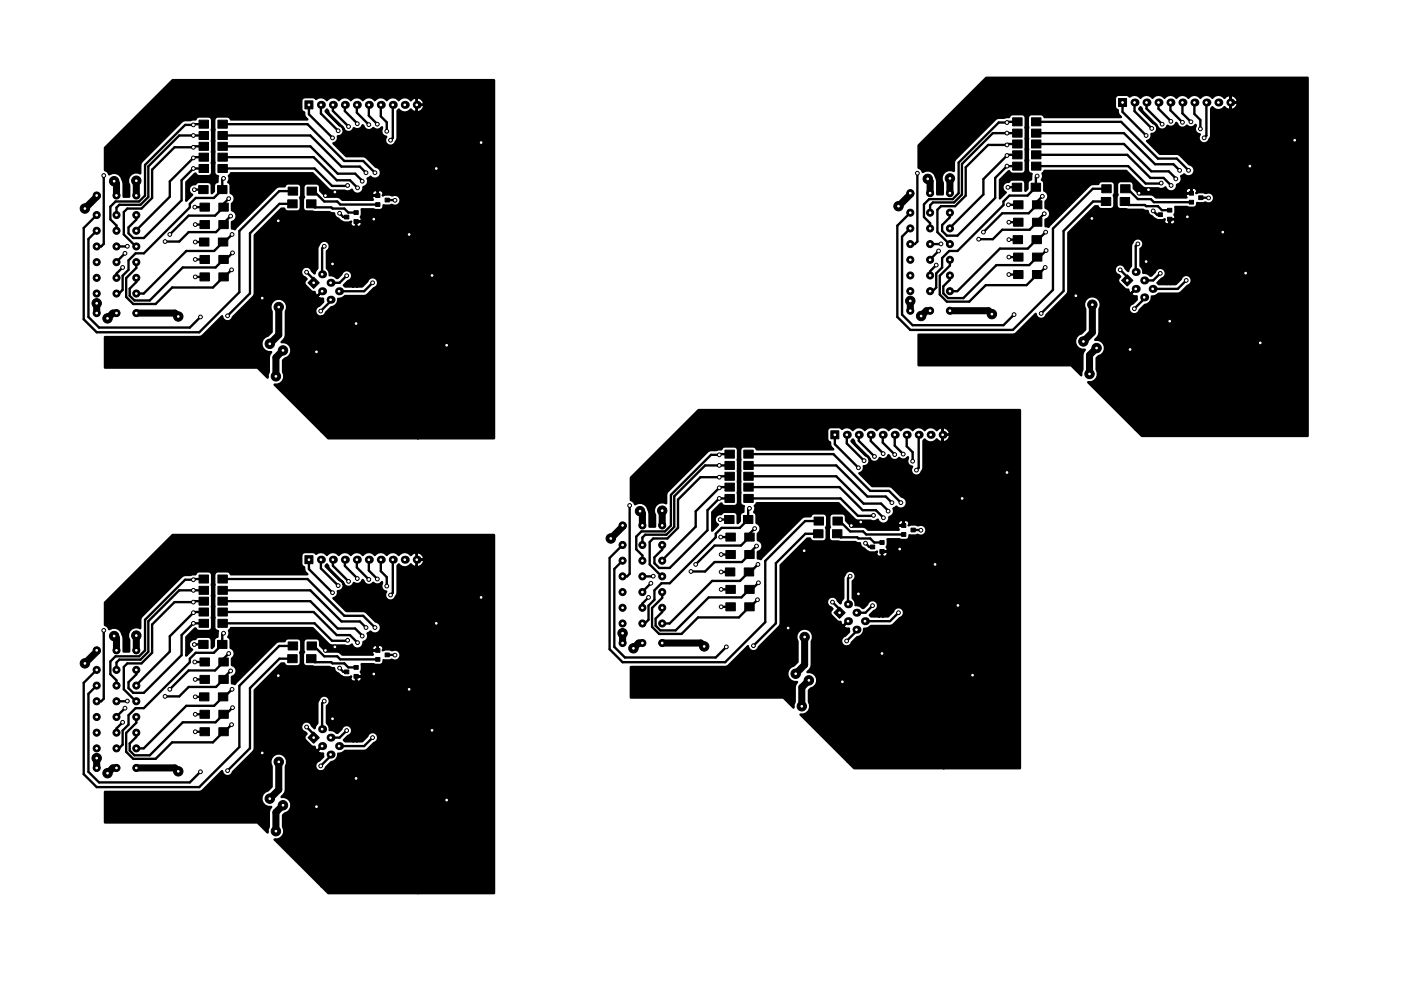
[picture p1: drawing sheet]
<svg xmlns="http://www.w3.org/2000/svg" width="297mm" height="210mm" viewBox="0 0 297 210" stroke-linecap="round" stroke-linejoin="round" font-family="sans-serif">
<g fill="#000" stroke="#000" stroke-width=".21">
<path d="M42.2 34.9h2v1.7h-2zM42.2 32.5h2v1.7h-2zM42.2 30.2h2v1.7h-2zM42.2 27.9h2v1.7h-2zM42.2 25.5h2v1.7h-2zM46.2 34.9h2v1.7h-2zM46.2 32.5h2v1.7h-2zM46.2 30.2h2v1.7h-2zM46.2 27.9h2v1.7h-2zM46.2 25.5h2v1.7h-2zM61.1 39.7h2v1.7h-2zM64.7 21.4h1.6v1.7h-1.6z"/>
<path d="M65.1 39.7h2v1.7h-2zM214.7 25h2v1.7h-2zM214.7 27.4h2v1.7h-2zM214.7 29.7h2v1.7h-2zM214.7 32h2v1.7h-2zM214.7 34.4h2v1.7h-2zM218.7 25h2v1.7h-2zM218.7 27.4h2v1.7h-2zM218.7 29.7h2v1.7h-2zM218.7 32h2v1.7h-2zM218.7 34.4h2v1.7h-2zM233.6 39.2h2v1.7h-2z"/>
<path d="M237.1 20.9h1.7v1.7h-1.7zM237.6 39.2h2v1.7h-2zM42.1 39.4h2v1.7h-2zM42.3 50.5h2v1.7h-2zM42.4 57.9h2v1.7h-2zM42.4 46.8h2v1.7h-2zM42.4 54.2h2v1.7h-2zM42.4 43.1h2v1.7h-2zM46.1 39.4h2v1.7h-2zM46.3 50.5h2v1.7h-2zM46.4 57.9h2v1.7h-2zM46.4 46.8h2v1.7h-2z"/>
<path d="M46.4 54.2h2v1.7h-2zM46.4 43.1h2v1.7h-2zM61 42.4h2v1.7h-2zM65 42.4h2v1.7h-2zM73 45.6h1v.8h-1zM75 44.7h1v.8h-1zM75 46.6h1v.8h-1zM79.7 43h.9v.8h-.9zM79.7 41.1h.9v.8h-.9zM81.7 42h.8v.8h-.8zM214.6 38.9h2v1.7h-2zM214.8 50h2v1.7h-2z"/>
<path d="M214.9 42.6h2v1.7h-2zM214.9 53.7h2v1.7h-2zM214.9 46.3h2v1.7h-2zM214.9 57.4h2v1.7h-2zM218.6 38.9h2v1.7h-2zM218.8 50h2v1.7h-2zM218.9 42.6h2v1.7h-2zM218.9 53.7h2v1.7h-2zM218.9 46.3h2v1.7h-2zM218.9 57.4h2v1.7h-2zM233.5 41.9h2v1.7h-2zM237.5 41.9h2v1.7h-2z"/>
<path d="M245.5 45.1h1v.8h-1zM247.5 44.2h1v.8h-1zM247.5 46.1h1v.8h-1zM252.2 42.5h.9v.8h-.9zM252.2 40.6h.9v.8h-.9zM254.1 41.5h.9v.8h-.9zM65.3 60l1.2-1.2 1.2 1.2-1.2 1.2zM239 58.3l1.2 1.2-1.2 1.2-1.2-1.2zM153.7 97.9h2v1.7h-2zM153.7 95.5h2v1.7h-2zM157.7 97.9h2v1.7h-2zM157.7 95.5h2v1.7h-2z"/>
<path d="M176.2 91.4h1.7v1.7h-1.7zM64.7 117.9h1.6v1.7h-1.6zM153.6 109.4h2v1.7h-2zM153.7 104.9h2v1.7h-2zM153.7 102.5h2v1.7h-2zM153.7 100.2h2v1.7h-2zM153.9 116.8h2v1.7h-2zM153.9 113.1h2v1.7h-2zM157.6 109.4h2v1.7h-2zM157.7 104.9h2v1.7h-2zM157.7 102.5h2v1.7h-2zM157.7 100.2h2v1.7h-2z"/>
<path d="M157.9 116.8h2v1.7h-2zM157.9 113.1h2v1.7h-2zM172.5 112.4h2v1.7h-2zM172.6 109.7h2v1.7h-2zM176.5 112.4h2v1.7h-2zM176.6 109.7h2v1.7h-2zM184.6 115.6h.8v.8h-.8zM186.6 114.7h.8v.8h-.8zM186.6 116.6h.8v.8h-.8zM191.1 113h.9v.8h-.9zM191.1 111.1h.9v.8h-.9zM193.1 112h.9v.8h-.9z"/>
<path d="M42.1 135.9h2v1.7h-2zM42.2 122h2v1.7h-2zM42.2 124.4h2v1.7h-2zM42.2 126.7h2v1.7h-2zM42.2 129h2v1.7h-2zM42.2 131.4h2v1.7h-2zM46.1 135.9h2v1.7h-2zM46.2 122h2v1.7h-2zM46.2 124.4h2v1.7h-2zM46.2 126.7h2v1.7h-2zM46.2 129h2v1.7h-2zM46.2 131.4h2v1.7h-2z"/>
<path d="M61 138.9h2v1.7h-2zM61.1 136.2h2v1.7h-2zM65 138.9h2v1.7h-2zM65.1 136.2h2v1.7h-2zM79.7 137.6h.9v.8h-.9zM81.7 138.5h.8v.8h-.8zM153.8 120.5h2v1.7h-2zM153.9 127.9h2v1.7h-2zM153.9 124.2h2v1.7h-2zM157.8 120.5h2v1.7h-2zM157.9 127.9h2v1.7h-2zM157.9 124.2h2v1.7h-2z"/>
<path d="M178 128.8l1.2 1.2-1.2 1.2-1.2-1.2zM42.3 147h2v1.7h-2zM42.4 139.6h2v1.7h-2zM42.4 150.7h2v1.7h-2zM42.4 143.3h2v1.7h-2zM42.4 154.4h2v1.7h-2zM46.3 147h2v1.7h-2zM46.4 139.6h2v1.7h-2zM46.4 150.7h2v1.7h-2zM46.4 143.3h2v1.7h-2zM46.4 154.4h2v1.7h-2zM65.3 156.5l1.2-1.2 1.2 1.2-1.2 1.2z"/>
<path d="M73 142.1h1v.8h-1zM75 141.2h1v.8h-1zM75 143.1h1v.8h-1zM79.7 139.5h.9v.8h-.9z"/>
<circle cx="22" cy="37.2" r=".4"/>
<circle cx="24.2" cy="38.4" r="1"/>
<circle cx="28.9" cy="38.3" r="1"/>
<circle cx="41" cy="33.5" r=".4"/>
<circle cx="41" cy="26.5" r=".4"/>
<circle cx="41" cy="28.7" r=".4"/>
<circle cx="41" cy="35.7" r=".4"/>
<circle cx="41" cy="31.2" r=".4"/>
<circle cx="47.4" cy="37.8" r=".4"/>
<circle cx="70.5" cy="29.2" r=".4"/>
<circle cx="71.7" cy="27.7" r=".4"/>
<circle cx="73.7" cy="39.3" r=".4"/>
<circle cx="73.9" cy="26.8" r=".4"/>
<circle cx="75.8" cy="26.2" r=".4"/>
<circle cx="75.8" cy="39.8" r=".4"/>
<circle cx="76.8" cy="38.4" r=".4"/>
<circle cx="77.6" cy="36.6" r=".4"/>
<circle cx="78.2" cy="26.4" r=".4"/>
<circle cx="79.5" cy="36.6" r=".4"/>
<circle cx="80" cy="26.3" r=".4"/>
<circle cx="82" cy="27.8" r=".4"/>
<circle cx="82.8" cy="29.7" r=".4"/>
<circle cx="92.5" cy="35.7" r=".4"/>
<circle cx="102" cy="30.2" r=".4"/>
<circle cx="194.5" cy="36.7" r=".4"/>
<circle cx="196.7" cy="37.9" r="1"/>
<circle cx="201.4" cy="37.8" r="1"/>
<circle cx="213.5" cy="35.2" r=".4"/>
<circle cx="213.5" cy="28.2" r=".4"/>
<circle cx="213.5" cy="30.7" r=".4"/>
<circle cx="213.5" cy="33" r=".4"/>
<circle cx="213.5" cy="26" r=".4"/>
<circle cx="213.7" cy="39.7" r=".4"/>
<circle cx="219.9" cy="37.3" r=".4"/>
<circle cx="243" cy="28.7" r=".4"/>
<circle cx="244.2" cy="27.2" r=".4"/>
<circle cx="246.2" cy="38.8" r=".4"/>
<circle cx="246.4" cy="26.3" r=".4"/>
<circle cx="248.2" cy="25.7" r=".4"/>
<circle cx="248.3" cy="39.3" r=".4"/>
<circle cx="249.3" cy="37.9" r=".4"/>
<circle cx="250.1" cy="36.1" r=".4"/>
<circle cx="250.7" cy="25.9" r=".4"/>
<circle cx="252" cy="36.1" r=".4"/>
<circle cx="252.5" cy="25.8" r=".4"/>
<circle cx="254.5" cy="27.3" r=".4"/>
<circle cx="255.3" cy="29.2" r=".4"/>
<circle cx="265" cy="35.2" r=".4"/>
<circle cx="274.5" cy="29.7" r=".4"/>
<circle cx="18" cy="44.2" r="1"/>
<circle cx="20.5" cy="58.9" r=".75"/>
<circle cx="20.5" cy="45.6" r=".75"/>
<circle cx="20.5" cy="49" r=".75"/>
<circle cx="20.5" cy="55.6" r=".75"/>
<circle cx="20.5" cy="52.3" r=".75"/>
<circle cx="20.5" cy="41.5" r=".75"/>
<circle cx="24.7" cy="58.9" r=".75"/>
<circle cx="24.7" cy="45.6" r=".75"/>
<circle cx="24.7" cy="49" r=".75"/>
<circle cx="24.7" cy="52.3" r=".75"/>
<circle cx="24.7" cy="55.6" r=".75"/>
<circle cx="24.7" cy="41.5" r=".75"/>
<circle cx="26" cy="56.7" r=".4"/>
<circle cx="26.5" cy="53.7" r=".4"/>
<circle cx="27" cy="52.2" r=".4"/>
<circle cx="28.9" cy="58.9" r=".75"/>
<circle cx="28.9" cy="45.6" r=".75"/>
<circle cx="28.9" cy="49" r=".75"/>
<circle cx="28.9" cy="52.3" r=".75"/>
<circle cx="28.9" cy="55.6" r=".75"/>
<circle cx="28.9" cy="41.5" r=".75"/>
<circle cx="35" cy="51.2" r=".4"/>
<circle cx="36" cy="49.7" r=".4"/>
<circle cx="41.2" cy="40.2" r=".4"/>
<circle cx="41.3" cy="43.9" r=".4"/>
<circle cx="41.4" cy="58.7" r=".4"/>
<circle cx="41.4" cy="47.6" r=".4"/>
<circle cx="41.4" cy="55" r=".4"/>
<circle cx="41.4" cy="51.3" r=".4"/>
<circle cx="48.5" cy="42.1" r=".4"/>
<circle cx="48.9" cy="45.8" r=".4"/>
<circle cx="49.1" cy="57.2" r=".4"/>
<circle cx="49.2" cy="49.7" r=".4"/>
<circle cx="49.3" cy="53.6" r=".4"/>
<circle cx="59" cy="46.8" r=".4"/>
<circle cx="65" cy="57.7" r=".4"/>
<circle cx="68.7" cy="52.2" r=".4"/>
<circle cx="69" cy="41.5" r=".4"/>
<circle cx="70.5" cy="56" r=".4"/>
<circle cx="71" cy="40.7" r=".4"/>
<circle cx="72" cy="45.2" r=".4"/>
<circle cx="73.5" cy="58.5" r=".4"/>
<circle cx="79" cy="60" r=".4"/>
<circle cx="79.2" cy="46.5" r=".4"/>
<circle cx="83.7" cy="42.5" r=".4"/>
<circle cx="86.8" cy="49.7" r=".4"/>
<circle cx="91.6" cy="58.4" r=".4"/>
<circle cx="190.5" cy="43.7" r="1"/>
<circle cx="193" cy="41" r=".75"/>
<circle cx="193" cy="51.8" r=".75"/>
<circle cx="193" cy="55.1" r=".75"/>
<circle cx="193" cy="58.4" r=".75"/>
<circle cx="193" cy="48.5" r=".75"/>
<circle cx="193" cy="45.1" r=".75"/>
<circle cx="197.2" cy="41" r=".75"/>
<circle cx="197.2" cy="51.8" r=".75"/>
<circle cx="197.2" cy="55.1" r=".75"/>
<circle cx="197.2" cy="58.4" r=".75"/>
<circle cx="197.2" cy="45.1" r=".75"/>
<circle cx="197.2" cy="48.5" r=".75"/>
<circle cx="198.5" cy="56.2" r=".4"/>
<circle cx="199" cy="53.2" r=".4"/>
<circle cx="199.5" cy="51.7" r=".4"/>
<circle cx="201.4" cy="41" r=".75"/>
<circle cx="201.4" cy="51.8" r=".75"/>
<circle cx="201.4" cy="55.1" r=".75"/>
<circle cx="201.4" cy="58.4" r=".75"/>
<circle cx="201.4" cy="48.5" r=".75"/>
<circle cx="201.4" cy="45.1" r=".75"/>
<circle cx="207.5" cy="50.7" r=".4"/>
<circle cx="208.5" cy="49.2" r=".4"/>
<circle cx="213.8" cy="43.4" r=".4"/>
<circle cx="213.9" cy="54.5" r=".4"/>
<circle cx="213.9" cy="58.2" r=".4"/>
<circle cx="213.9" cy="47.1" r=".4"/>
<circle cx="213.9" cy="50.8" r=".4"/>
<circle cx="221" cy="41.6" r=".4"/>
<circle cx="221.4" cy="45.3" r=".4"/>
<circle cx="221.6" cy="56.7" r=".4"/>
<circle cx="221.7" cy="49.2" r=".4"/>
<circle cx="221.8" cy="53.1" r=".4"/>
<circle cx="231.5" cy="46.3" r=".4"/>
<circle cx="237.5" cy="57.2" r=".4"/>
<circle cx="241.2" cy="51.7" r=".4"/>
<circle cx="241.5" cy="41" r=".4"/>
<circle cx="243" cy="55.5" r=".4"/>
<circle cx="243.5" cy="40.2" r=".4"/>
<circle cx="244.5" cy="44.7" r=".4"/>
<circle cx="246" cy="58" r=".4"/>
<circle cx="251.5" cy="59.5" r=".4"/>
<circle cx="251.8" cy="46" r=".4"/>
<circle cx="256.2" cy="42" r=".4"/>
<circle cx="259.2" cy="49.2" r=".4"/>
<circle cx="264.1" cy="57.9" r=".4"/>
<circle cx="20.5" cy="62.3" r=".75"/>
<circle cx="20.5" cy="64.3" r="1"/>
<circle cx="20.5" cy="66.4" r=".75"/>
<circle cx="22.8" cy="67.5" r="1"/>
<circle cx="24.7" cy="62.3" r=".75"/>
<circle cx="24.7" cy="66.4" r=".75"/>
<circle cx="28.9" cy="62.3" r=".75"/>
<circle cx="28.9" cy="66.4" r=".75"/>
<circle cx="37.8" cy="67.1" r="1"/>
<circle cx="42.5" cy="67.2" r=".4"/>
<circle cx="48.3" cy="67" r=".4"/>
<circle cx="55.6" cy="63.2" r=".4"/>
<circle cx="57.2" cy="72.9" r="1"/>
<circle cx="58.5" cy="79.8" r="1"/>
<circle cx="59.1" cy="65.1" r="1"/>
<circle cx="60" cy="74.3" r="1"/>
<circle cx="67.1" cy="74.6" r="1"/>
<circle cx="68" cy="66" r=".4"/>
<circle cx="75.5" cy="68.6" r="1"/>
<circle cx="94.7" cy="73.2" r="1"/>
<circle cx="193" cy="65.9" r=".75"/>
<circle cx="193" cy="61.8" r=".75"/>
<circle cx="193" cy="63.8" r="1"/>
<circle cx="195.3" cy="67" r="1"/>
<circle cx="197.2" cy="65.9" r=".75"/>
<circle cx="197.2" cy="61.8" r=".75"/>
<circle cx="201.4" cy="65.9" r=".75"/>
<circle cx="201.4" cy="61.8" r=".75"/>
<circle cx="210.3" cy="66.6" r="1"/>
<circle cx="215" cy="66.7" r=".4"/>
<circle cx="220.8" cy="66.5" r=".4"/>
<circle cx="228.1" cy="62.7" r=".4"/>
<circle cx="229.7" cy="72.4" r="1"/>
<circle cx="231" cy="79.3" r="1"/>
<circle cx="231.6" cy="64.6" r="1"/>
<circle cx="232.5" cy="73.8" r="1"/>
<circle cx="239.6" cy="74.1" r="1"/>
<circle cx="240.5" cy="65.5" r=".4"/>
<circle cx="248" cy="68.1" r="1"/>
<circle cx="267.2" cy="72.7" r="1"/>
<circle cx="152.5" cy="98.7" r=".4"/>
<circle cx="152.5" cy="96.5" r=".4"/>
<circle cx="182" cy="99.2" r=".4"/>
<circle cx="183.2" cy="97.7" r=".4"/>
<circle cx="185.4" cy="96.8" r=".4"/>
<circle cx="187.3" cy="96.2" r=".4"/>
<circle cx="189.7" cy="96.4" r=".4"/>
<circle cx="191.5" cy="96.3" r=".4"/>
<circle cx="193.5" cy="97.8" r=".4"/>
<circle cx="194.3" cy="99.7" r=".4"/>
<circle cx="129.5" cy="114.2" r="1"/>
<circle cx="132" cy="111.5" r=".75"/>
<circle cx="132" cy="115.6" r=".75"/>
<circle cx="132" cy="119" r=".75"/>
<circle cx="133.5" cy="107.2" r=".4"/>
<circle cx="135.7" cy="108.4" r="1"/>
<circle cx="136.2" cy="111.5" r=".75"/>
<circle cx="136.2" cy="115.6" r=".75"/>
<circle cx="136.2" cy="119" r=".75"/>
<circle cx="140.4" cy="111.5" r=".75"/>
<circle cx="140.4" cy="108.3" r="1"/>
<circle cx="140.4" cy="119" r=".75"/>
<circle cx="140.4" cy="115.6" r=".75"/>
<circle cx="147.5" cy="119.7" r=".4"/>
<circle cx="152.5" cy="105.7" r=".4"/>
<circle cx="152.5" cy="103.5" r=".4"/>
<circle cx="152.5" cy="101.2" r=".4"/>
<circle cx="152.7" cy="110.2" r=".4"/>
<circle cx="152.8" cy="113.9" r=".4"/>
<circle cx="152.9" cy="117.6" r=".4"/>
<circle cx="158.9" cy="107.8" r=".4"/>
<circle cx="160" cy="112.1" r=".4"/>
<circle cx="160.4" cy="115.8" r=".4"/>
<circle cx="160.7" cy="119.7" r=".4"/>
<circle cx="170.5" cy="116.8" r=".4"/>
<circle cx="180.5" cy="111.5" r=".4"/>
<circle cx="182.5" cy="110.7" r=".4"/>
<circle cx="183.5" cy="115.2" r=".4"/>
<circle cx="185.2" cy="109.3" r=".4"/>
<circle cx="187.3" cy="109.8" r=".4"/>
<circle cx="188.3" cy="108.4" r=".4"/>
<circle cx="189.1" cy="106.6" r=".4"/>
<circle cx="190.7" cy="116.5" r=".4"/>
<circle cx="191" cy="106.6" r=".4"/>
<circle cx="195.3" cy="112.5" r=".4"/>
<circle cx="198.2" cy="119.7" r=".4"/>
<circle cx="204" cy="105.7" r=".4"/>
<circle cx="213.5" cy="100.2" r=".4"/>
<circle cx="20.5" cy="138" r=".75"/>
<circle cx="22" cy="133.7" r=".4"/>
<circle cx="24.2" cy="134.9" r="1"/>
<circle cx="24.7" cy="138" r=".75"/>
<circle cx="28.9" cy="138" r=".75"/>
<circle cx="28.9" cy="134.8" r="1"/>
<circle cx="41" cy="127.7" r=".4"/>
<circle cx="41" cy="130" r=".4"/>
<circle cx="41" cy="123" r=".4"/>
<circle cx="41" cy="132.2" r=".4"/>
<circle cx="41" cy="125.2" r=".4"/>
<circle cx="41.2" cy="136.7" r=".4"/>
<circle cx="47.4" cy="134.3" r=".4"/>
<circle cx="48.5" cy="138.6" r=".4"/>
<circle cx="69" cy="138" r=".4"/>
<circle cx="70.5" cy="125.7" r=".4"/>
<circle cx="71" cy="137.2" r=".4"/>
<circle cx="71.7" cy="124.2" r=".4"/>
<circle cx="73.7" cy="135.8" r=".4"/>
<circle cx="73.9" cy="123.3" r=".4"/>
<circle cx="75.7" cy="122.7" r=".4"/>
<circle cx="75.8" cy="136.3" r=".4"/>
<circle cx="76.8" cy="134.9" r=".4"/>
<circle cx="77.6" cy="133.1" r=".4"/>
<circle cx="78.2" cy="122.9" r=".4"/>
<circle cx="79.5" cy="133.1" r=".4"/>
<circle cx="80" cy="122.8" r=".4"/>
<circle cx="82" cy="124.3" r=".4"/>
<circle cx="82.8" cy="126.2" r=".4"/>
<circle cx="83.8" cy="139" r=".4"/>
<circle cx="92.5" cy="132.2" r=".4"/>
<circle cx="102" cy="126.7" r=".4"/>
<circle cx="132" cy="122.3" r=".75"/>
<circle cx="132" cy="125.6" r=".75"/>
<circle cx="132" cy="136.4" r=".75"/>
<circle cx="132" cy="134.3" r="1"/>
<circle cx="132" cy="132.3" r=".75"/>
<circle cx="132" cy="128.9" r=".75"/>
<circle cx="134.3" cy="137.5" r="1"/>
<circle cx="136.2" cy="122.3" r=".75"/>
<circle cx="136.2" cy="125.6" r=".75"/>
<circle cx="136.2" cy="136.4" r=".75"/>
<circle cx="136.2" cy="132.3" r=".75"/>
<circle cx="136.2" cy="128.9" r=".75"/>
<circle cx="137.5" cy="126.7" r=".4"/>
<circle cx="138" cy="123.7" r=".4"/>
<circle cx="138.5" cy="122.2" r=".4"/>
<circle cx="140.4" cy="122.3" r=".75"/>
<circle cx="140.4" cy="125.6" r=".75"/>
<circle cx="140.4" cy="136.4" r=".75"/>
<circle cx="140.4" cy="128.9" r=".75"/>
<circle cx="140.4" cy="132.3" r=".75"/>
<circle cx="146.5" cy="121.2" r=".4"/>
<circle cx="149.3" cy="137.1" r="1"/>
<circle cx="152.9" cy="128.7" r=".4"/>
<circle cx="152.9" cy="125" r=".4"/>
<circle cx="152.9" cy="121.3" r=".4"/>
<circle cx="154" cy="137.2" r=".4"/>
<circle cx="159.7" cy="137" r=".4"/>
<circle cx="160.6" cy="127.2" r=".4"/>
<circle cx="160.8" cy="123.6" r=".4"/>
<circle cx="167.1" cy="133.2" r=".4"/>
<circle cx="170.6" cy="135.1" r="1"/>
<circle cx="176.5" cy="127.7" r=".4"/>
<circle cx="179.5" cy="136" r=".4"/>
<circle cx="180.3" cy="122.2" r=".4"/>
<circle cx="182" cy="126" r=".4"/>
<circle cx="185" cy="128.5" r=".4"/>
<circle cx="187" cy="138.6" r="1"/>
<circle cx="190.5" cy="130" r=".4"/>
<circle cx="203.1" cy="128.4" r=".4"/>
<circle cx="18" cy="140.7" r="1"/>
<circle cx="20.5" cy="152.1" r=".75"/>
<circle cx="20.5" cy="142.1" r=".75"/>
<circle cx="20.5" cy="155.4" r=".75"/>
<circle cx="20.5" cy="145.5" r=".75"/>
<circle cx="20.5" cy="148.8" r=".75"/>
<circle cx="20.5" cy="158.8" r=".75"/>
<circle cx="24.7" cy="152.1" r=".75"/>
<circle cx="24.7" cy="142.1" r=".75"/>
<circle cx="24.7" cy="155.4" r=".75"/>
<circle cx="24.7" cy="145.5" r=".75"/>
<circle cx="24.7" cy="148.8" r=".75"/>
<circle cx="24.7" cy="158.8" r=".75"/>
<circle cx="26" cy="153.2" r=".4"/>
<circle cx="26.5" cy="150.2" r=".4"/>
<circle cx="27" cy="148.7" r=".4"/>
<circle cx="28.9" cy="152.1" r=".75"/>
<circle cx="28.9" cy="142.1" r=".75"/>
<circle cx="28.9" cy="155.4" r=".75"/>
<circle cx="28.9" cy="145.5" r=".75"/>
<circle cx="28.9" cy="148.8" r=".75"/>
<circle cx="28.9" cy="158.8" r=".75"/>
<circle cx="35" cy="147.7" r=".4"/>
<circle cx="36" cy="146.2" r=".4"/>
<circle cx="41.3" cy="140.4" r=".4"/>
<circle cx="41.4" cy="147.8" r=".4"/>
<circle cx="41.4" cy="144.1" r=".4"/>
<circle cx="41.4" cy="155.2" r=".4"/>
<circle cx="41.4" cy="151.5" r=".4"/>
<circle cx="48.9" cy="142.3" r=".4"/>
<circle cx="49.1" cy="153.7" r=".4"/>
<circle cx="49.2" cy="146.2" r=".4"/>
<circle cx="49.3" cy="150.1" r=".4"/>
<circle cx="55.6" cy="159.7" r=".4"/>
<circle cx="59" cy="143.3" r=".4"/>
<circle cx="65" cy="154.2" r=".4"/>
<circle cx="68.7" cy="148.7" r=".4"/>
<circle cx="70.5" cy="152.5" r=".4"/>
<circle cx="72" cy="141.7" r=".4"/>
<circle cx="73.5" cy="155" r=".4"/>
<circle cx="79" cy="156.5" r=".4"/>
<circle cx="79.3" cy="143" r=".4"/>
<circle cx="86.8" cy="146.2" r=".4"/>
<circle cx="91.6" cy="154.9" r=".4"/>
<circle cx="168.7" cy="142.9" r="1"/>
<circle cx="170" cy="149.8" r="1"/>
<circle cx="171.5" cy="144.3" r="1"/>
<circle cx="178.6" cy="144.6" r="1"/>
<circle cx="206.2" cy="143.2" r="1"/>
<circle cx="20.5" cy="162.9" r=".75"/>
<circle cx="20.5" cy="160.8" r="1"/>
<circle cx="22.8" cy="164" r="1"/>
<circle cx="24.7" cy="162.9" r=".75"/>
<circle cx="28.9" cy="162.9" r=".75"/>
<circle cx="37.8" cy="163.6" r="1"/>
<circle cx="42.5" cy="163.7" r=".4"/>
<circle cx="48.2" cy="163.5" r=".4"/>
<circle cx="57.2" cy="169.4" r="1"/>
<circle cx="58.5" cy="176.3" r="1"/>
<circle cx="59.1" cy="161.6" r="1"/>
<circle cx="60" cy="170.8" r="1"/>
<circle cx="67.1" cy="171.1" r="1"/>
<circle cx="68" cy="162.5" r=".4"/>
<circle cx="75.5" cy="165.1" r="1"/>
<circle cx="94.7" cy="169.7" r="1"/>
</g>
<g fill="#000">
<circle cx="68" cy="22.2" r=".85"/>
<circle cx="70.6" cy="22.2" r=".85"/>
<circle cx="73.1" cy="22.2" r=".85"/>
<circle cx="75.7" cy="22.2" r=".85"/>
<circle cx="78.2" cy="22.2" r=".85"/>
<circle cx="80.7" cy="22.2" r=".85"/>
<circle cx="83.3" cy="22.2" r=".85"/>
<circle cx="85.8" cy="22.2" r=".85"/>
<circle cx="88.4" cy="22.2" r=".85"/>
<circle cx="240.5" cy="21.7" r=".85"/>
<circle cx="243.1" cy="21.7" r=".85"/>
<circle cx="245.6" cy="21.7" r=".85"/>
<circle cx="248.2" cy="21.7" r=".85"/>
<circle cx="250.7" cy="21.7" r=".85"/>
<circle cx="253.2" cy="21.7" r=".85"/>
<circle cx="255.8" cy="21.7" r=".85"/>
<circle cx="258.3" cy="21.7" r=".85"/>
<circle cx="260.9" cy="21.7" r=".85"/>
<circle cx="68.3" cy="58.2" r=".85"/>
<circle cx="70.1" cy="60" r=".85"/>
<circle cx="240.8" cy="57.7" r=".85"/>
<circle cx="242.6" cy="59.5" r=".85"/>
<circle cx="68.3" cy="61.8" r=".85"/>
<circle cx="70.1" cy="63.6" r=".85"/>
<circle cx="71.9" cy="61.8" r=".85"/>
<circle cx="240.8" cy="61.3" r=".85"/>
<circle cx="242.6" cy="63.1" r=".85"/>
<circle cx="244.4" cy="61.3" r=".85"/>
<circle cx="179.5" cy="92.2" r=".85"/>
<circle cx="182.1" cy="92.2" r=".85"/>
<circle cx="184.6" cy="92.2" r=".85"/>
<circle cx="187.2" cy="92.2" r=".85"/>
<circle cx="189.7" cy="92.2" r=".85"/>
<circle cx="192.2" cy="92.2" r=".85"/>
<circle cx="194.8" cy="92.2" r=".85"/>
<circle cx="197.3" cy="92.2" r=".85"/>
<circle cx="199.9" cy="92.2" r=".85"/>
<circle cx="68" cy="118.7" r=".85"/>
<circle cx="70.6" cy="118.7" r=".85"/>
<circle cx="73.1" cy="118.7" r=".85"/>
<circle cx="75.7" cy="118.7" r=".85"/>
<circle cx="78.2" cy="118.7" r=".85"/>
<circle cx="80.7" cy="118.7" r=".85"/>
<circle cx="83.3" cy="118.7" r=".85"/>
<circle cx="85.8" cy="118.7" r=".85"/>
<circle cx="88.4" cy="118.7" r=".85"/>
<circle cx="179.8" cy="128.2" r=".85"/>
<circle cx="179.8" cy="131.8" r=".85"/>
<circle cx="181.6" cy="133.6" r=".85"/>
<circle cx="181.6" cy="130" r=".85"/>
<circle cx="183.4" cy="131.8" r=".85"/>
<circle cx="68.3" cy="154.7" r=".85"/>
<circle cx="68.3" cy="158.3" r=".85"/>
<circle cx="70.1" cy="156.5" r=".85"/>
<circle cx="71.9" cy="158.3" r=".85"/>
<circle cx="70.1" cy="160.1" r=".85"/>
</g>
<g fill="none" stroke="#000" stroke-width=".5">
<path d="M22 37.2v14.5l-.5 .6h-1M43.2 28.7h-5.2l-6.5 6.6v6.5l-1.7 1.6h-4.5l-.6 .6v1.6M43.2 26.3l-3.9 .2-8.5 8.5v6.5l-1.3 1.2h-5l-1.1 1.1v2.7l1.3 1.3v1.2h-.2M43.2 31h-2l-.2 .2h-4l-4.7 4.8v6l-2.3 2.2h-3l-.8 .8v4.7l2.7 2.6M43.2 35.7h-2.2l-2.5 2.5v4.3l-8 8h-2.3l-1-1v-1.3l1.7-1.6v-1M43.2 33.3h-2l-5.2 5.2v3.2l-7.1 7.3M47.2 35.7h19.5l3.7 3.7 3.3-.1M47.2 33.3h19.3l4.9 4.9h2.8l1.6 1.6M47.2 31h18.6l5.8 5.8h3.7l1.5 1.6M47.2 28.7h18.6l6.6 6.6h3.9l1.3 1.3M47.2 26.3h18l7.8 7.8h4l2.5 2.5M47.4 37.8l-.3 .3v2.1l-1.8 1.8h-3.8l-1.2 1.2v.8l-9.8 9.7h-1.7l-1.6 1.5v2l-1.2 1.3v3l-.8 .8h-.5"/>
<path d="M65.5 22.2v2l5 5M68 22.2v1.9l3.7 3.6M70.6 22.2v1.3l3.3 3.3M73.1 22.2v1.4l2.6 2.6M75.7 22.2v1.7l2.5 2.5M78.2 22.2v2.3l1.8 1.8M80.7 22.2v2.5l1.3 1.2v1.9M83.3 22.2v7.1l-.5 .4M194.5 36.7v14.5l-.5 .6h-1M215.6 39.7h-1.9M215.7 28.2h-5.2l-6.5 6.6v6.5l-1.7 1.6h-4.5l-.6 .6v1.6M215.7 25.8l-4 .2-8.4 8.5v6.5l-1.3 1.2h-5l-1.1 1.1v2.7l1.3 1.3v1.2h-.2"/>
<path d="M215.7 30.5h-2l-.2 .2h-4l-4.8 4.8v6l-2.2 2.2h-3l-.8 .8v4.7l2.7 2.6M215.7 35.2h-2.2l-2.5 2.5v4.3l-8 8h-2.3l-1-1v-1.3l1.7-1.6v-1M215.7 32.8h-2l-5.2 5.2v3.2l-7.1 7.3M219.7 35.2h19.5l3.7 3.7 3.3-.1M219.7 32.8h19.3l4.9 4.9h2.8l1.6 1.6M219.7 30.5h18.6l5.8 5.8h3.7l1.5 1.6M219.7 28.2h18.6l6.6 6.6h3.9l1.3 1.3M219.7 25.8h18l7.8 7.8h4l2.5 2.5M219.9 37.3l-.3 .3v2.1l-1.8 1.8h-3.8l-1.3 1.2v.8l-9.7 9.7h-1.7l-1.6 1.5v2l-1.2 1.3v3l-.8 .8h-.5M238 21.7v2l5 5M240.5 21.7v1.9l3.7 3.6M243.1 21.7v1.3l3.3 3.3"/>
<path d="M245.6 21.7v1.4l2.7 2.6M248.2 21.7v1.7l2.5 2.5M250.7 21.7v2.3l1.8 1.8M253.2 21.7v2.5l1.3 1.2v1.9M255.8 21.7v7.1l-.5 .4M20.5 49l-1.7 1.7v16.5l2.2 2.3h19.3l2.2-2.3M24.7 51.7v.6h2.3M26 56.7l-1.3 1.3v.9M26.5 53.7l-1.8 1.8 .2 .1M27 52.2v.1M28.9 55.6v1.2l-2.1 2.2v4l1.4 1.5h4.8l3.5-3.5h8.7l3.9-3.8M41.3 43.9h2.1"/>
<path d="M41.4 58.7h2M41.4 55h2M41.4 51.3h1.9M41.4 47.6h2M43.1 40.2h-1.9M48.5 42.1l-1.1 1.1v.7l-1.8 1.8h-5.6l-4 4M48.9 45.8l-3.1 3.4h-5.8l-2 2h-3M49.2 49.7l-1.6 1.6h-.3l-1.9 1.9h-5.9l-9 9.1h-1.6M49.3 53.6l-1.4 1.4h-.5l-1.7 1.7h-7l-7 7h-3.2l-1-1v-1.5l1.4-1.4v-.9M62 43.2h-2.7l-6.3 6.3v12.7l-4.7 4.8M62.1 40.5h-2.9l-8.5 8.5v13l-8.4 8.5h-21.8l-2.7-2.8v-19.3l2.7-2.8M65 57.7l1.5 1.5v.8"/>
<path d="M66 43.2l.7 .8h3.6l.2 .2h2.5l.8 .9h1.7M66.1 40.5h.5l2.1 2.2h2.8l.6 .7h8M68.7 52.2l-.4 .5v5.5M72 45.2l.8 .8h.7M73.5 58.5l-1.5 1.5h-1.9M79 60l-1.8 1.8h-5.3M82.1 42.4l1.6 .1M193 48.5l-1.7 1.7v16.5l2.2 2.3h19.2l2.3-2.3M197.2 51.2v.6l2.3-.1M198.5 56.2l-1.3 1.3v.9M199 53.2l-1.8 1.8 .2 .1M201.4 55.1v1.2l-2.1 2.2v4l1.4 1.5h4.8l3.5-3.5h8.7l3.9-3.8"/>
<path d="M213.8 43.4h2.1M213.9 47.1h2M213.9 50.8h1.9M213.9 54.5h2M213.9 58.2h2M221 41.6l-1.1 1.1v.7l-1.8 1.8h-5.6l-4 4M221.4 45.3l-3.1 3.4h-5.8l-2 2h-3M221.7 49.2l-1.6 1.6h-.3l-1.9 1.9h-5.9l-9 9.1h-1.6M221.8 53.1l-1.4 1.4h-.5l-1.7 1.7h-6.9l-7 7h-3.3l-1-1v-1.5l1.4-1.4v-.9M234.5 42.7h-2.7l-6.3 6.3v12.7l-4.8 4.8M234.6 40h-2.9l-8.4 8.5v13l-8.6 8.5h-21.7l-2.7-2.8v-19.3l2.7-2.8M237.5 57.2l1.5 1.5v.8"/>
<path d="M238.5 42.7l.7 .8h3.6l.2 .2h2.5l.9 .9h1.6M238.6 40h.5l2.1 2.2h2.8l.6 .7h8M241.2 51.7l-.4 .5v5.5M244.5 44.7l.8 .8h.7M246 58l-1.5 1.5h-1.9M251.5 59.5l-1.8 1.8h-5.3M254.6 41.9l1.7 .1M20.5 66v.4M24.7 66.4v.1M28.8 66.4h.1M70.1 63.6v.3l-2.1 2.1M193 65.5v.4"/>
<path d="M197.2 65.9v.1M201.3 65.9h.1M242.6 63.1v.3l-2.1 2.1M154.7 98.7h-5.2l-6.6 6.6v6.5l-1.6 1.6h-4.5l-.6 .6v1.6M154.7 96.3l-3.9 .2-8.6 8.5v6.5l-1.2 1.2h-5l-1.1 1.1v2.7l1.3 1.3v1.2h-.2M158.7 98.7h18.6l6.6 6.6h3.9l1.3 1.3M158.7 96.3h18l7.8 7.8h4l2.5 2.5M177 92.2v2l5 5M179.5 92.2v1.9l3.7 3.6M182.1 92.2v1.3l3.3 3.3M184.6 92.2v1.4l2.7 2.6M187.2 92.2v1.7l2.5 2.5"/>
<path d="M187.3 96.2h.1M189.7 92.2v2.3l1.8 1.8M192.2 92.2v2.5l1.3 1.2v1.9M194.8 92.2v7.1l-.5 .4M65.5 118.7v2l5 5M68 118.7v1.9l3.7 3.6M70.6 118.7v1.3l3.3 3.3M73.1 118.7v1.4l2.7 2.6M75.7 118.7v1.7l2.5 2.5M78.2 118.7v2.3l1.8 1.8M80.7 118.7v2.5l1.3 1.2v1.9M83.3 118.7v7.1l-.5 .4"/>
<path d="M132 119l-1.8 1.7v16.5l2.3 2.3h19.3l2.2-2.3M133.5 107.2v14.5l-.5 .6h-1M152.8 113.9h2.1M152.9 117.6h2M154.6 110.2h-1.9M154.7 101h-2l-.2 .2h-4l-4.7 4.8v6l-2.3 2.2h-3l-.7 .8v4.7l2.6 2.6M154.7 105.7h-2.2l-2.5 2.5v4.3l-8 8h-2.2l-1-1v-1.3l1.6-1.6v-1M154.7 103.3h-2.1l-5.1 5.2v3.2l-7.1 7.3M158.7 105.7h19.5l3.7 3.7 3.3-.1M158.7 103.3h19.3l4.9 4.9h2.8l1.6 1.6M158.7 101h18.6l5.8 5.8h3.7l1.5 1.6M158.9 107.8l-.3 .3v2.1l-1.7 1.8h-3.9l-1.2 1.2v.8l-9.8 9.7h-1.8l-1.4 1.5v2l-1.3 1.3v3l-.8 .8h-.5"/>
<path d="M160 112.1l-1.1 1.1v.7l-1.8 1.8h-5.6l-4 4M160.4 115.8l-3.1 3.4h-5.8l-2 2h-3M160.7 119.7l-1.6 1.6h-.3l-1.9 1.9h-5.9l-9 9.1h-1.6M173.5 113.2h-2.8l-6.2 6.3v12.7l-4.8 4.8M173.6 110.5h-2.9l-8.4 8.5v13l-8.5 8.5h-21.8l-2.8-2.8v-19.3l2.8-2.8M177.5 113.2l.8 .8h3.4l.3 .2h2.5l.8 .9h1.7M177.6 110.5h.4l2.3 2.2h2.7l.6 .7h8M183.5 115.2l.8 .8h.7M193.6 112.4l1.7 .1M22 133.7v14.5l-.5 .6h-1M43.1 136.7h-1.9M43.2 125.2h-5.2l-6.5 6.6v6.5l-1.7 1.6h-4.5l-.6 .6v1.6"/>
<path d="M43.2 122.8l-3.9 .2-8.5 8.5v6.5l-1.3 1.2h-5l-1.1 1.1v2.7l1.3 1.3v1.2h-.2M43.2 127.5h-2l-.2 .2h-4l-4.7 4.8v6l-2.3 2.2h-3l-.8 .8v4.7l2.7 2.6M43.2 132.2h-2.2l-2.5 2.5v4.3l-8 8h-2.3l-1-1v-1.3l1.7-1.6v-1M43.2 129.8h-2l-5.2 5.2v3.2l-7.1 7.3M47.2 132.2h19.5l3.7 3.7 3.3-.1M47.2 129.8h19.3l4.9 4.9h2.8l1.6 1.6M47.2 127.5h18.6l5.8 5.8h3.7l1.5 1.6M47.2 125.2h18.6l6.6 6.6h3.9l1.3 1.3M47.2 122.8h18l7.8 7.8h4l2.5 2.5M47.4 134.3l-.3 .3v2.1l-1.8 1.8h-3.8l-1.2 1.2v.8l-9.8 9.7h-1.7l-1.6 1.5v2l-1.2 1.3v3l-.8 .8h-.5M48.5 138.6l-1.1 1.1v.7l-1.8 1.8h-5.6l-4 4M62 139.7h-2.7l-6.3 6.3v12.7l-4.7 4.8"/>
<path d="M62.1 137h-2.9l-8.5 8.5v13l-8.4 8.5h-21.8l-2.7-2.8v-19.3l2.7-2.8M66 139.7l.7 .8h3.6l.2 .2h2.5l.8 .9h1.7M66.1 137h.5l2.1 2.2h2.8l.6 .7h8M75.8 122.7h-.1M82.1 138.9l1.6 .1M132 136v.4M136.2 121.7v.6l2.3-.1M136.2 136.4v.1M137.5 126.7l-1.3 1.3v.9M138 123.7l-1.8 1.8 .2 .1M140.3 136.4h.1M140.4 125.6v1.2l-2.2 2.2v4l1.6 1.5h4.7l3.5-3.5h8.6l4-3.8"/>
<path d="M152.9 128.7h2M152.9 125h2M152.9 121.3h1.9M160.8 123.6l-1.4 1.4h-.5l-1.7 1.7h-7l-7 7h-3.2l-1-1v-1.5l1.4-1.4v-.9M176.5 127.7l1.5 1.5v.8M180.3 122.2l-.5 .5v5.5M181.6 133.6v.3l-2.1 2.1M185 128.5l-1.5 1.5h-1.9M190.5 130l-1.8 1.8h-5.3M20.5 145.5l-1.7 1.7v16.5l2.2 2.3h19.3l2.2-2.3M24.7 148.2v.6l2.3-.1M26 153.2l-1.3 1.3v.9"/>
<path d="M26.5 150.2l-1.8 1.8 .2 .1M28.9 152.1v1.2l-2.1 2.2v4l1.4 1.5h4.8l3.5-3.5h8.7l3.9-3.8M41.3 140.4h2.1M41.4 144.1h2M41.4 147.8h1.9M41.4 151.5h2M41.4 155.2h2M48.9 142.3l-3.1 3.4h-5.8l-2 2h-3M49.2 146.2l-1.6 1.6h-.3l-1.9 1.9h-5.9l-9 9.1h-1.6M49.3 150.1l-1.4 1.4h-.5l-1.7 1.7h-7l-7 7h-3.2l-1-1v-1.5l1.4-1.4v-.9M65 154.2l1.5 1.5v.8M68.7 148.7l-.4 .5v5.5"/>
<path d="M72 141.7l.8 .8h.7M73.5 155l-1.5 1.5h-1.9M79 156.5l-1.8 1.8h-5.3M20.5 162.5v.4M24.7 162.9v.1M28.8 162.9h.1M70.1 160.1v.3l-2.1 2.1"/>
</g>
<g fill="none" stroke="#000" stroke-width="1.5">
<path d="M24.2 38.4l.5 .5v2.6M28.9 38.3v3.2M196.7 37.9l.5 .5v2.6M201.4 37.8v3.2M20.5 41.5l.1 .1-2.6 2.6M193 41l.1 .1-2.6 2.6M20.5 64.3v2.1M24.7 66.4h-.8l-1.1 1.1M28.9 66.4h8.2l.7 .7M59.1 65.1v5.9l-1.9 1.9M60 74.3l-1.5 1.5v4M193 63.8v2.1"/>
<path d="M197.2 65.9h-.8l-1.1 1.1M201.4 65.9h8.2l.7 .7M231.6 64.6v5.9l-1.9 1.9M232.5 73.8l-1.5 1.5v4M132 111.5l.1 .1-2.6 2.6M135.7 108.4l.5 .5v2.6M140.4 108.3v3.2M20.5 138l.1 .1-2.6 2.6M24.2 134.9l.5 .5v2.6M28.9 134.8v3.2M132 134.3v2.1M136.2 136.4h-.8l-1.1 1.1"/>
<path d="M140.4 136.4h8.2l.7 .7M170.6 135.1v5.9l-1.9 1.9M171.5 144.3l-1.5 1.5v4M20.5 160.8v2.1M24.7 162.9h-.8l-1.1 1.1M28.9 162.9h8.2l.7 .7M59.1 161.6v5.9l-1.9 1.9M60 170.8l-1.5 1.5v4"/>
</g>
<path d="M36.6 17h68.2v76h-16.2v-69.2a1.61 1.61 0 0 0 1.3-1.3l-.1-.2h-1.4l1.4-.1 .1-.2-.2-.6-.4-.5-.7-.2-.2 .1v2.9l.2 .1v69.2h-19l-1.4-1.4v-24.4l.5-.2 1.5-1.8a1.6 1.6 0 0 0 1.5-1.8 1.47 1.47 0 0 0 1.4-.6l4.5-.1 1.7-1.6a1.17 1.17 0 0 0 .5-1.9 1.17 1.17 0 0 0-1.9 .5l-1.1 1.1h-1.1v-12.6h.4a.7 .7 0 0 0 .4-1.2h-1v1l.2 .2v12.6h-.8v-12.6h.4l.2-.2v-1h1a.62 .62 0 0 0 0-.9l.2-.6v-1.1l2.6 .1a1.65 1.65 0 0 0 2-.4v-.6l1.2 .1 .6-.1a1.17 1.17 0 0 0 1.8-.9 1.17 1.17 0 0 0-1.6-1.2l-.4-.1a2.08 2.08 0 0 0-1.8 .2 .7 .7 0 0 0 0-1 .7 .7 0 0 0-1 0v1h-1h1v-1l-.2-.2a.74 .74 0 0 0-.9 .3 .74 .74 0 0 0 .1 .9 .61 .61 0 0 0 0 .9h-6.5l-.7-.6-.4-.1h-2.3l-1.3-1.3v-.7l-.2-.5-.6-.3h-2a.77 .77 0 0 0-.8 .8v1.7l.2 .4-.3 .6v1.7l.2 .5 .6 .3 4.9 .1 .9 .3a1.1 1.1 0 0 0 .9 1.1 2.13 2.13 0 0 0 2.8 .6 .68 .68 0 0 0-.2 .7 .68 .68 0 0 0 .6 .5v12.6h-1.8l-.2-.3 .9-.9 .4-.1a1.18 1.18 0 0 0 0-2 1.18 1.18 0 0 0-1.8 .7l-.8 .8h-.2a1.43 1.43 0 0 0-1.5-.6 1.43 1.43 0 0 0-.6-1.5l.1-3.7a1.19 1.19 0 0 0 0-1.9 1.19 1.19 0 0 0-1.8 .7l-.3 .7v4.3l-.5 .6-.1 .4-.6-.5a1.17 1.17 0 0 0-1.9-.6 1.17 1.17 0 0 0 .5 2l.3 .3-.2 .3a.77 .77 0 0 0 0 1l1.2 1.2 .7 .2 .3 .8 .3 .1 1-1-1 1 .2 .4 1 .2v.6l-.8 .9a1.17 1.17 0 0 0-.8 1.4 1.17 1.17 0 0 0 1.3 .9v24.4l-10-10a1.78 1.78 0 0 0 1.8-.8 1.78 1.78 0 0 0 0-1.9v-2.4l.4-.4a1.78 1.78 0 0 0 1.4-2.1 1.78 1.78 0 0 0-2.1-1.4l.8-1 .1-.6v-4.9a1.79 1.79 0 0 0-1.5-2.7 1.79 1.79 0 0 0-1.5 2.7v4.3l-.8 .8a1.78 1.78 0 0 0-1.4 2.1 1.78 1.78 0 0 0 2.1 1.4l-.4 .6-.1 .5v3.1l-.3 .6v.6l-2.2-2.1h-32.3v-6.5h20.1l.7-.3 4.1-4.1v.1a1.17 1.17 0 0 0 1.1 1 1.17 1.17 0 0 0 1.2-.9l4.5-4.7 .1-12.7 5.7-5.6h.6a.74 .74 0 0 0 .7 .6h2l.5-.2 .2-.3 .1-2-.2-.4 .3-.6v-1.7a.77 .77 0 0 0-.8-.8l-2.3 .1-.4 .5h-1.2l-.7 .3-8.7 8.8-.6-.1v-1.4l.4-.2a1.28 1.28 0 0 0 .6-1.3 1.28 1.28 0 0 0-1-1v-1.4a1.26 1.26 0 0 0 .6-1.2 1.26 1.26 0 0 0-.9-1l-.1-1.9-.4-.4 .3-.6-.2-.8 .4-.5h17.4l3.7 3.6 3.9 .2 .7-.4 .1 .4a1.27 1.27 0 0 0 1.5 .5 1.27 1.27 0 0 0 .9-1.4 1.26 1.26 0 0 0 .8-1.8l.7-.4a1.27 1.27 0 0 0 2-.2 1.27 1.27 0 0 0-.9-1.9l-2.3-2.2-4-.1-2.7-2.7a1.16 1.16 0 0 0 .9-1.5 1.16 1.16 0 0 0 1.3-1 1.16 1.16 0 0 0-.9-1.3l-3-2.9 .3-.5 .6 1 2.9 2.9a1.16 1.16 0 0 0 1.1 .9 1.16 1.16 0 0 0 1.1-.8 1.15 1.15 0 0 0 1.9-.6 1.6 1.6 0 0 0 1.5 1l.8-.5a1.15 1.15 0 0 0 1.8-.1 1.61 1.61 0 0 0 .3 1.8l.6 .2a1.19 1.19 0 0 0 .4 1.8 1.19 1.19 0 0 0 1.7-.8l.3-.7v-5.8l.2-.3 .2 .2a1.57 1.57 0 0 0 2.4-.2l.9 .6 .4-.1v-2.9l-.4-.1-.9 .6-.1-.2a1.57 1.57 0 0 0-2.5 .2 1.54 1.54 0 0 0-2.5 0 1.54 1.54 0 0 0-2.5 0 1.54 1.54 0 0 0-2.6 0 1.54 1.54 0 0 0-2.5 0 1.54 1.54 0 0 0-2.6 0 1.54 1.54 0 0 0-2.5 0 1.52 1.52 0 0 0-2.3-.3l-.7-.4h-1.6a.77 .77 0 0 0-.8 .8v2l.6 .4 .1 .8 .6 .7h-16.3a.74 .74 0 0 0-.7-.6h-2l-.5 .2-.2 .3-.1 11.4a.77 .77 0 0 0 .8 .8l-.1 1.2a.77 .77 0 0 0-.7 .8v1.2l-.5 .4v-1.6a.77 .77 0 0 0-.8-.8h-2l-.5 .2-.2 .3a1.18 1.18 0 0 0-1.3 .8 1.18 1.18 0 0 0 .7 1.4l-1.3 1.3v-3.9l2-1.9a.74 .74 0 0 0 .7 .6h2l.5-.2 .2-.3 .1-11.4a.77 .77 0 0 0-.8-.8h-2l-.5 .2-.2 .4-2.2 .2-.8 .3-8.5 8.5-.3 .7v1.8a1.77 1.77 0 0 0-2.1 .3 1.77 1.77 0 0 0-.2 2.2v2.4h-1.2v-2.8l-.2-.7a1.77 1.77 0 0 0-2.8-1.2l-.2-.4-.8-.5v-4.7zM194.7 30.9l14.4-14.4h68.2v76h-16.2v-69.2l.7-.2 .4-.5 .2-.6-.1-.2-1.4-.1h1.4l.1-.2a1.61 1.61 0 0 0-1.3-1.3l-.2 .1v2.9l.2 .1v69.2h-19l-1.4-1.4v-24.4l.5-.2 1.5-1.8 .5-.1a1.65 1.65 0 0 0 1-1.7 1.47 1.47 0 0 0 1.4-.6l4.5-.1 1.7-1.6a1.17 1.17 0 0 0 .5-1.9 1.17 1.17 0 0 0-1.9 .5l-1.1 1.1h-1.1v-12.6h.4a.7 .7 0 0 0 .4-1.2h-1v1l.2 .2v12.6h-.8v-12.6h.4l.2-.2v-1h1a.62 .62 0 0 0 0-.9l.2-.6v-1.1l2.6 .1a1.65 1.65 0 0 0 2-.4v-.6l1.2 .1 .6-.1a1.17 1.17 0 0 0 1.8-.9 1.17 1.17 0 0 0-1.6-1.2l-.4-.1a2.08 2.08 0 0 0-1.8 .2 .7 .7 0 0 0 0-1 .7 .7 0 0 0-1 0v1h-1h1v-1l-.2-.2a.74 .74 0 0 0-.9 .3 .74 .74 0 0 0 .1 .9 .61 .61 0 0 0 0 .9h-6.5l-.7-.6-.4-.1h-2.3l-1.3-1.3v-.7l-.2-.5-.6-.3h-2a.77 .77 0 0 0-.8 .8v1.7l.2 .4-.3 .6v1.7l.2 .5 .6 .3 4.9 .1 .9 .3a1.1 1.1 0 0 0 .9 1.1 2.13 2.13 0 0 0 2.8 .6 .68 .68 0 0 0-.2 .7 .68 .68 0 0 0 .6 .5v12.6h-1.8l-.2-.3 .9-.9 .4-.1a1.18 1.18 0 0 0 0-2 1.18 1.18 0 0 0-1.8 .7l-.8 .8h-.2a1.43 1.43 0 0 0-1.5-.6 1.43 1.43 0 0 0-.6-1.5l.1-3.7a1.19 1.19 0 0 0 0-1.9 1.19 1.19 0 0 0-1.8 .7l-.3 .7v4.3l-.5 .6-.1 .4-.6-.5a1.17 1.17 0 0 0-1.9-.6 1.17 1.17 0 0 0 .5 2l.3 .3-.2 .3a.77 .77 0 0 0 0 1l1.2 1.2 .7 .2 .3 .8 .3 .1 1-1-1 1 .2 .4 1 .2v.6l-.8 .9a1.17 1.17 0 0 0-.8 1.4 1.17 1.17 0 0 0 1.3 .9v24.4l-10-10a1.78 1.78 0 0 0 1.8-.8 1.78 1.78 0 0 0 0-1.9v-2.4l.4-.4a1.78 1.78 0 0 0 1.4-2.1 1.78 1.78 0 0 0-2.1-1.4l.8-1 .1-.6v-4.9a1.79 1.79 0 0 0-1.5-2.7 1.79 1.79 0 0 0-1.5 2.7v4.3l-.8 .8a1.78 1.78 0 0 0-1.4 2.1 1.78 1.78 0 0 0 2.1 1.4l-.4 .6-.1 .5v3.1l-.3 .6v.6l-2.2-2.1h-32.3v-6.5h20l.8-.3 4.1-4.1v.1a1.17 1.17 0 0 0 1.1 1 1.17 1.17 0 0 0 1.2-.9l4.5-4.7 .1-12.7 5.7-5.6h.6a.74 .74 0 0 0 .7 .6h2l.5-.2 .2-.3 .1-2-.2-.4 .3-.6v-1.7a.77 .77 0 0 0-.8-.8l-2.3 .1-.4 .5h-1.2l-.7 .3-8.7 8.8-.6-.1v-1.4l.4-.2a1.28 1.28 0 0 0 .6-1.3 1.28 1.28 0 0 0-1-1v-1.4a1.26 1.26 0 0 0 .6-1.2 1.26 1.26 0 0 0-.9-1l-.1-1.9-.4-.4 .3-.6-.2-.8 .4-.5h17.4l3.7 3.6 3.9 .2 .7-.4 .1 .4a1.27 1.27 0 0 0 1.5 .5 1.27 1.27 0 0 0 .9-1.4 1.26 1.26 0 0 0 .8-1.8l.7-.4a1.27 1.27 0 0 0 2-.2 1.27 1.27 0 0 0-.9-1.9l-2.3-2.2-4-.1-2.7-2.7a1.16 1.16 0 0 0 .9-1.5 1.16 1.16 0 0 0 1.3-1 1.16 1.16 0 0 0-.9-1.3l-3-2.9 .3-.5 .6 1 2.9 2.9a1.16 1.16 0 0 0 1.1 .9 1.16 1.16 0 0 0 1.1-.8 1.15 1.15 0 0 0 1.9-.6 1.6 1.6 0 0 0 1.5 1l.8-.5a1.15 1.15 0 0 0 1.8-.1 1.62 1.62 0 0 0 .3 1.8l.6 .2a1.19 1.19 0 0 0 .4 1.8 1.19 1.19 0 0 0 1.7-.8l.3-.7v-5.8l.3-.3 .1 .2a1.57 1.57 0 0 0 2.4-.2l.9 .6 .4-.1v-2.9l-.4-.1-.9 .6-.1-.2a1.57 1.57 0 0 0-2.4 .2 1.54 1.54 0 0 0-2.6 0 1.54 1.54 0 0 0-2.5 0 1.54 1.54 0 0 0-2.6 0 1.54 1.54 0 0 0-2.5 0 1.54 1.54 0 0 0-2.5 0 1.54 1.54 0 0 0-2.6 0 1.52 1.52 0 0 0-2.3-.3l-.7-.4h-1.7a.77 .77 0 0 0-.7 .8v2l.6 .4 .1 .8 .6 .7h-16.3a.74 .74 0 0 0-.7-.6h-2l-.5 .2-.2 .3-.1 11.4a.77 .77 0 0 0 .8 .8l-.1 1.2a.77 .77 0 0 0-.7 .8v1.2l-.5 .4v-1.6a.77 .77 0 0 0-.8-.8h-2l-.5 .2-.2 .3a1.18 1.18 0 0 0-1.3 .8 1.18 1.18 0 0 0 .7 1.4l-1.3 1.3v-3.9l2-1.9a.74 .74 0 0 0 .7 .6h2l.5-.2 .2-.3 .1-11.4a.77 .77 0 0 0-.8-.8h-2l-.5 .2-.2 .4-2.3 .2-.7 .3-8.5 8.5-.3 .7v1.8a1.77 1.77 0 0 0-2.1 .3 1.77 1.77 0 0 0-.2 2.2v2.4h-1.2v-2.8l-.2-.7a1.77 1.77 0 0 0-2.8-1.2l-.2-.4-.8-.5zM133.8 101.4l14.3-14.4h68.2v76h-16.2v-69.2l.7-.2 .4-.5 .2-.6-.1-.2-1.4-.1h1.4l.1-.2a1.61 1.61 0 0 0-1.3-1.3l-.2 .1v2.9l.2 .1v69.2h-19l-1.4-1.4v-24.4l.5-.2 1.5-1.8 .5-.1a1.65 1.65 0 0 0 1-1.7 1.47 1.47 0 0 0 1.4-.6l4.5-.1 1.7-1.6a1.17 1.17 0 0 0 .5-1.9 1.17 1.17 0 0 0-1.9 .5l-1.1 1.1h-1.1v-12.6h.4a.7 .7 0 0 0 .4-1.2h-1v1l.2 .2v12.6h-.8v-12.6h.4l.2-.2v-1h1a.62 .62 0 0 0 0-.9l.2-.6v-1.1l2.6 .1a1.65 1.65 0 0 0 2-.4v-.6l1.2 .1 .6-.1a1.17 1.17 0 0 0 1.8-.9 1.17 1.17 0 0 0-1.6-1.2l-.4-.1a2.08 2.08 0 0 0-1.8 .2 .7 .7 0 0 0 0-1 .7 .7 0 0 0-1 0v1h-1h1v-1l-.2-.2a.74 .74 0 0 0-.9 .3 .74 .74 0 0 0 .1 .9 .61 .61 0 0 0 0 .9h-6.5l-.7-.6-.4-.1h-2.3l-1.3-1.3v-.7l-.2-.5-.6-.3h-2a.77 .77 0 0 0-.8 .8v1.7l.2 .4-.3 .6v1.7l.2 .5 .6 .3 4.9 .1 .9 .3a1.1 1.1 0 0 0 .9 1.1 2.13 2.13 0 0 0 2.8 .6 .68 .68 0 0 0-.2 .7 .68 .68 0 0 0 .6 .5v12.6h-1.8l-.2-.3 .9-.9 .4-.1a1.18 1.18 0 0 0 0-2 1.18 1.18 0 0 0-1.8 .7l-.8 .8h-.2a1.43 1.43 0 0 0-1.5-.6 1.43 1.43 0 0 0-.6-1.5l.1-3.7a1.19 1.19 0 0 0 0-1.9 1.19 1.19 0 0 0-1.8 .7l-.3 .7v4.3l-.5 .6-.1 .4-.6-.5a1.17 1.17 0 0 0-1.9-.6 1.17 1.17 0 0 0 .5 2l.3 .3-.2 .3a.77 .77 0 0 0 0 1l1.2 1.2 .7 .2 .3 .8 .3 .1 1-1-1 1 .2 .4 1 .2v.6l-.8 .9a1.17 1.17 0 0 0-.8 1.4 1.17 1.17 0 0 0 1.3 .9v24.4l-10-10a1.78 1.78 0 0 0 1.8-.8 1.78 1.78 0 0 0 0-1.9v-2.4l.4-.4a1.78 1.78 0 0 0 1.4-2.1 1.78 1.78 0 0 0-2.1-1.4l.8-1 .1-.6v-4.9a1.79 1.79 0 0 0-1.5-2.7 1.79 1.79 0 0 0-1.5 2.7v4.3l-.8 .8a1.78 1.78 0 0 0-1.4 2.1 1.78 1.78 0 0 0 2.1 1.4l-.4 .6-.1 .5v3.1l-.3 .6v.6l-2.2-2.1h-32.2v-6.5h20l.7-.3 4.1-4.1v.1a1.17 1.17 0 0 0 1.1 1 1.17 1.17 0 0 0 1.2-.9l4.5-4.7 .1-12.7 5.7-5.6h.6a.74 .74 0 0 0 .7 .6h2l.5-.2 .2-.3 .1-2-.2-.4 .3-.6v-1.7a.77 .77 0 0 0-.8-.8l-2.3 .1-.4 .5h-1.2l-.7 .3-8.7 8.8-.6-.1v-1.4l.4-.2a1.28 1.28 0 0 0 .6-1.3 1.28 1.28 0 0 0-1-1v-1.4a1.26 1.26 0 0 0 .6-1.2 1.26 1.26 0 0 0-.9-1l-.1-1.9-.4-.4 .3-.6-.2-.8 .4-.5h17.4l3.7 3.6 3.9 .2 .7-.4 .1 .4a1.27 1.27 0 0 0 1.5 .5 1.27 1.27 0 0 0 .9-1.4 1.26 1.26 0 0 0 .8-1.8l.7-.4a1.27 1.27 0 0 0 2-.2 1.27 1.27 0 0 0-.9-1.9l-2.3-2.2-4-.1-2.7-2.7a1.16 1.16 0 0 0 .9-1.5 1.16 1.16 0 0 0 1.3-1 1.16 1.16 0 0 0-.9-1.3l-3-2.9 .3-.5 .6 1 2.9 2.9a1.16 1.16 0 0 0 1.1 .9 1.16 1.16 0 0 0 1.1-.8 1.15 1.15 0 0 0 1.9-.6 1.6 1.6 0 0 0 1.5 1l.8-.5a1.15 1.15 0 0 0 1.8-.1 1.62 1.62 0 0 0 .3 1.8l.6 .2a1.19 1.19 0 0 0 .4 1.8 1.19 1.19 0 0 0 1.7-.8l.3-.7v-5.8l.2-.3a1.54 1.54 0 0 0 2.6 0l.9 .6 .4-.1v-2.9l-.4-.1-.9 .6-.1-.2a1.57 1.57 0 0 0-2.5 .2 1.54 1.54 0 0 0-2.5 0 1.54 1.54 0 0 0-2.5 0 1.54 1.54 0 0 0-2.6 0 1.54 1.54 0 0 0-2.5 0 1.54 1.54 0 0 0-2.6 0 1.54 1.54 0 0 0-2.5 0 1.52 1.52 0 0 0-2.3-.3l-.6-.4h-1.7a.77 .77 0 0 0-.8 .8v2l.6 .4 .1 .8 .6 .7h-16.3a.74 .74 0 0 0-.7-.6h-2l-.5 .2-.2 .3-.1 11.4a.77 .77 0 0 0 .8 .8l-.1 1.2a.77 .77 0 0 0-.7 .8v1.2l-.5 .4v-1.6a.77 .77 0 0 0-.8-.8h-2l-.5 .2-.2 .3a1.18 1.18 0 0 0-1.3 .8 1.18 1.18 0 0 0 .7 1.4l-1.3 1.3v-3.9l2-1.9a.74 .74 0 0 0 .7 .6h2l.5-.2 .2-.3 .1-11.4a.77 .77 0 0 0-.8-.8h-2l-.5 .2-.2 .4-2.2 .2-.8 .3-8.5 8.5-.3 .7v1.8a1.77 1.77 0 0 0-2.1 .3 1.77 1.77 0 0 0-.2 2.2v2.4h-1.2v-2.8l-.2-.7a1.77 1.77 0 0 0-2.8-1.2l-.2-.4-.7-.5zM36.6 113.5h68.2v76h-16.2v-69.2a1.61 1.61 0 0 0 1.3-1.3l-.1-.2h-1.4l1.4-.1 .1-.2-.2-.6-.4-.5-.7-.2-.2 .1v2.9l.2 .1v69.2h-19l-1.4-1.4v-24.4l.5-.2 1.5-1.8a1.6 1.6 0 0 0 1.5-1.8 1.47 1.47 0 0 0 1.4-.6l4.5-.1 1.7-1.6a1.17 1.17 0 0 0 .5-1.9 1.17 1.17 0 0 0-1.9 .5l-1.1 1.1h-1.1v-12.6h.4a.7 .7 0 0 0 .4-1.2h-1v1l.2 .2v12.6h-.8v-12.6h.4l.2-.2v-1h1a.62 .62 0 0 0 0-.9l.2-.6v-1.1l2.6 .1a1.65 1.65 0 0 0 2-.4v-.6l1.2 .1 .6-.1a1.17 1.17 0 0 0 1.8-.9 1.17 1.17 0 0 0-1.6-1.2l-.4-.1a2.08 2.08 0 0 0-1.8 .2 .7 .7 0 0 0 0-1 .7 .7 0 0 0-1 0v1h-1h1v-1l-.2-.2a.74 .74 0 0 0-.9 .3 .74 .74 0 0 0 .1 .9 .61 .61 0 0 0 0 .9h-6.5l-.7-.6-.4-.1h-2.3l-1.3-1.3v-.7l-.2-.5-.6-.3h-2a.77 .77 0 0 0-.8 .8v1.7l.2 .4-.3 .6v1.7l.2 .5 .6 .3 4.9 .1 .9 .3a1.1 1.1 0 0 0 .9 1.1 2.13 2.13 0 0 0 2.8 .6 .68 .68 0 0 0-.2 .7 .68 .68 0 0 0 .6 .5v12.6h-1.8l-.2-.3 .9-.9 .4-.1a1.18 1.18 0 0 0 0-2 1.18 1.18 0 0 0-1.8 .7l-.8 .8h-.2a1.43 1.43 0 0 0-1.5-.6 1.43 1.43 0 0 0-.6-1.5l.1-3.7a1.19 1.19 0 0 0 0-1.9 1.19 1.19 0 0 0-1.8 .7l-.3 .7v4.3l-.5 .6-.1 .4-.6-.5a1.17 1.17 0 0 0-1.9-.6 1.17 1.17 0 0 0 .5 2l.3 .3-.2 .3a.77 .77 0 0 0 0 1l1.2 1.2 .7 .2 .3 .8 .3 .1 1-1-1 1 .2 .4 1 .2v.6l-.8 .9a1.17 1.17 0 0 0-.8 1.4 1.17 1.17 0 0 0 1.3 .9v24.4l-10-10a1.78 1.78 0 0 0 1.8-.8 1.78 1.78 0 0 0 0-1.9v-2.4l.4-.4a1.78 1.78 0 0 0 1.4-2.1 1.78 1.78 0 0 0-2.1-1.4l.8-1 .1-.6v-4.9a1.79 1.79 0 0 0-1.5-2.7 1.79 1.79 0 0 0-1.5 2.7v4.3l-.8 .8a1.78 1.78 0 0 0-1.4 2.1 1.78 1.78 0 0 0 2.1 1.4l-.4 .6-.1 .5v3.1l-.3 .6v.6l-2.2-2.1h-32.3v-6.5h20.1l.7-.3 4.1-4.1v.1a1.17 1.17 0 0 0 1.1 1 1.17 1.17 0 0 0 1.2-.9l4.5-4.7 .1-12.7 5.7-5.6h.6a.74 .74 0 0 0 .7 .6h2l.5-.2 .2-.3 .1-2-.2-.4 .3-.6v-1.7a.77 .77 0 0 0-.8-.8l-2.3 .1-.4 .5h-1.2l-.7 .3-8.7 8.8-.6-.1v-1.4l.4-.2a1.28 1.28 0 0 0 .6-1.3 1.28 1.28 0 0 0-1-1v-1.4a1.26 1.26 0 0 0 .6-1.2 1.26 1.26 0 0 0-.9-1l-.1-1.9-.4-.4 .3-.6-.2-.8 .4-.5h17.4l3.7 3.6 3.9 .2 .7-.4 .1 .4a1.27 1.27 0 0 0 1.5 .5 1.27 1.27 0 0 0 .9-1.4 1.26 1.26 0 0 0 .8-1.8l.7-.4a1.27 1.27 0 0 0 2-.2 1.27 1.27 0 0 0-.9-1.9l-2.3-2.2-4-.1-2.7-2.7a1.16 1.16 0 0 0 .9-1.5 1.16 1.16 0 0 0 1.3-1 1.16 1.16 0 0 0-.9-1.3l-3-2.9 .3-.5 .6 1 2.9 2.9a1.16 1.16 0 0 0 1.1 .9 1.16 1.16 0 0 0 1.1-.8 1.15 1.15 0 0 0 1.9-.6 1.6 1.6 0 0 0 1.5 1l.8-.5a1.15 1.15 0 0 0 1.8-.1 1.61 1.61 0 0 0 .3 1.8l.6 .2a1.19 1.19 0 0 0 .4 1.8 1.19 1.19 0 0 0 1.7-.8l.3-.7v-5.8l.2-.3 .2 .2a1.57 1.57 0 0 0 2.4-.2l.9 .6 .4-.1v-2.9l-.4-.1-.9 .6-.1-.2a1.57 1.57 0 0 0-2.5 .2 1.54 1.54 0 0 0-2.5 0 1.54 1.54 0 0 0-2.5 0 1.54 1.54 0 0 0-2.6 0 1.54 1.54 0 0 0-2.5 0 1.54 1.54 0 0 0-2.6 0 1.54 1.54 0 0 0-2.5 0 1.53 1.53 0 0 0-2.3-.3l-.7-.4h-1.6a.77 .77 0 0 0-.8 .8v2l.6 .4 .1 .8 .6 .7h-16.3a.74 .74 0 0 0-.7-.6h-2l-.5 .2-.2 .3-.1 11.4a.77 .77 0 0 0 .8 .8l-.1 1.2a.77 .77 0 0 0-.7 .8v1.2l-.5 .4v-1.6a.77 .77 0 0 0-.8-.8h-2l-.5 .2-.2 .3a1.18 1.18 0 0 0-1.3 .8 1.18 1.18 0 0 0 .7 1.4l-1.3 1.3v-3.9l2-1.9a.74 .74 0 0 0 .7 .6h2l.5-.2 .2-.3 .1-11.4a.77 .77 0 0 0-.8-.8h-2l-.5 .2-.2 .4-2.2 .2-.8 .3-8.5 8.5-.3 .7v1.8a1.77 1.77 0 0 0-2.1 .3 1.77 1.77 0 0 0-.2 2.2v2.4h-1.2v-2.8l-.2-.7a1.77 1.77 0 0 0-2.8-1.2l-.2-.4-.8-.5v-4.7z" fill="#000" stroke="#000" stroke-width=".5"/>
<g fill="#fff" stroke="#fff" stroke-width=".21">
<circle cx="243" cy="55.5" r=".17"/>
<circle cx="264.1" cy="57.9" r=".18"/>
<circle cx="267.2" cy="72.7" r=".18"/>
<circle cx="274.5" cy="29.7" r=".18"/>
<circle cx="265" cy="35.2" r=".18"/>
<circle cx="251.8" cy="46" r=".17"/>
<circle cx="241.5" cy="41" r=".18"/>
<circle cx="243.5" cy="40.2" r=".18"/>
<circle cx="259.3" cy="49.2" r=".18"/>
<circle cx="231.5" cy="46.3" r=".17"/>
<circle cx="193" cy="63.8" r=".17"/>
<circle cx="190.5" cy="43.7" r=".17"/>
<circle cx="228.1" cy="62.7" r=".17"/>
<circle cx="239.6" cy="74.1" r=".17"/>
<circle cx="248" cy="68.1" r=".17"/>
<circle cx="187" cy="138.6" r=".18"/>
<circle cx="178.6" cy="144.6" r=".17"/>
<circle cx="167.1" cy="133.2" r=".17"/>
<circle cx="129.5" cy="114.2" r=".17"/>
<circle cx="132" cy="134.3" r=".17"/>
<circle cx="170.5" cy="116.8" r=".17"/>
<circle cx="198.3" cy="119.7" r=".18"/>
<circle cx="182.5" cy="110.7" r=".18"/>
<circle cx="180.5" cy="111.5" r=".17"/>
<circle cx="190.7" cy="116.5" r=".17"/>
<circle cx="204" cy="105.7" r=".17"/>
<circle cx="213.5" cy="100.2" r=".17"/>
<circle cx="206.2" cy="143.2" r=".17"/>
<circle cx="203.1" cy="128.4" r=".18"/>
<circle cx="182" cy="126" r=".18"/>
<circle cx="70.5" cy="152.5" r=".18"/>
<circle cx="91.6" cy="154.9" r=".17"/>
<circle cx="94.7" cy="169.7" r=".17"/>
<circle cx="102" cy="126.7" r=".17"/>
<circle cx="92.5" cy="132.2" r=".17"/>
<circle cx="79.3" cy="143" r=".17"/>
<circle cx="69" cy="138" r=".17"/>
<circle cx="71" cy="137.2" r=".17"/>
<circle cx="86.7" cy="146.2" r=".18"/>
<circle cx="59" cy="143.3" r=".18"/>
<circle cx="20.5" cy="160.8" r=".18"/>
<circle cx="18" cy="140.7" r=".17"/>
<circle cx="55.6" cy="159.7" r=".17"/>
<circle cx="67.1" cy="171.1" r=".17"/>
<circle cx="75.5" cy="165.1" r=".17"/>
<circle cx="75.5" cy="68.6" r=".18"/>
<circle cx="67.1" cy="74.6" r=".18"/>
<circle cx="55.6" cy="63.2" r=".17"/>
<circle cx="18" cy="44.2" r=".18"/>
<circle cx="20.5" cy="64.3" r=".17"/>
<circle cx="59" cy="46.8" r=".18"/>
<circle cx="86.7" cy="49.7" r=".18"/>
<circle cx="71" cy="40.7" r=".17"/>
<circle cx="69" cy="41.5" r=".17"/>
<circle cx="79.3" cy="46.5" r=".17"/>
<circle cx="92.5" cy="35.7" r=".17"/>
<circle cx="102" cy="30.2" r=".17"/>
<circle cx="94.7" cy="73.2" r=".17"/>
<circle cx="91.6" cy="58.4" r=".17"/>
<circle cx="70.5" cy="56" r=".17"/>
<circle cx="251.5" cy="59.5" r=".17"/>
<circle cx="196.7" cy="37.9" r=".18"/>
<circle cx="195.3" cy="67" r=".17"/>
<circle cx="231.6" cy="64.6" r=".17"/>
<circle cx="229.7" cy="72.4" r=".17"/>
<circle cx="213.7" cy="39.7" r=".17"/>
<circle cx="213.8" cy="43.4" r=".17"/>
<circle cx="213.9" cy="47.1" r=".17"/>
<circle cx="213.9" cy="50.8" r=".17"/>
<circle cx="213.9" cy="54.5" r=".17"/>
<circle cx="213.9" cy="58.2" r=".18"/>
<circle cx="152.9" cy="128.7" r=".17"/>
<circle cx="152.9" cy="125" r=".17"/>
<circle cx="152.9" cy="121.3" r=".17"/>
<circle cx="152.9" cy="117.6" r=".17"/>
<circle cx="152.8" cy="113.9" r=".17"/>
<circle cx="152.7" cy="110.2" r=".17"/>
<circle cx="168.7" cy="142.9" r=".17"/>
<circle cx="170.6" cy="135.1" r=".18"/>
<circle cx="134.3" cy="137.5" r=".17"/>
<circle cx="135.7" cy="108.4" r=".17"/>
<circle cx="190.5" cy="130" r=".17"/>
<circle cx="79" cy="156.5" r=".17"/>
<circle cx="24.2" cy="134.9" r=".17"/>
<circle cx="22.8" cy="164" r=".17"/>
<circle cx="59.1" cy="161.6" r=".17"/>
<circle cx="57.2" cy="169.4" r=".17"/>
<circle cx="41.2" cy="136.7" r=".17"/>
<circle cx="41.3" cy="140.4" r=".17"/>
<circle cx="41.4" cy="144.1" r=".18"/>
<circle cx="41.4" cy="147.8" r=".18"/>
<circle cx="41.4" cy="151.5" r=".17"/>
<circle cx="41.4" cy="155.2" r=".17"/>
<circle cx="41.4" cy="58.7" r=".17"/>
<circle cx="41.4" cy="55" r=".17"/>
<circle cx="41.4" cy="51.3" r=".17"/>
<circle cx="41.4" cy="47.6" r=".17"/>
<circle cx="41.3" cy="43.9" r=".18"/>
<circle cx="41.2" cy="40.2" r=".17"/>
<circle cx="57.2" cy="72.9" r=".18"/>
<circle cx="59.1" cy="65.1" r=".17"/>
<circle cx="22.8" cy="67.5" r=".17"/>
<circle cx="24.2" cy="38.4" r=".17"/>
<circle cx="79" cy="60" r=".17"/>
<circle cx="246" cy="58" r=".17"/>
<circle cx="185" cy="128.5" r=".18"/>
<circle cx="73.5" cy="155" r=".17"/>
<circle cx="73.5" cy="58.5" r=".17"/>
<circle cx="194.5" cy="36.7" r=".17"/>
<circle cx="133.5" cy="107.2" r=".17"/>
<circle cx="22" cy="133.7" r=".17"/>
<circle cx="22" cy="37.2" r=".17"/>
<circle cx="199.5" cy="51.7" r=".17"/>
<circle cx="138.5" cy="122.2" r=".17"/>
<circle cx="27" cy="148.7" r=".17"/>
<circle cx="27" cy="52.2" r=".18"/>
<circle cx="210.3" cy="66.6" r=".17"/>
<circle cx="201.4" cy="37.8" r=".17"/>
<circle cx="232.5" cy="73.8" r=".17"/>
<circle cx="231" cy="79.3" r=".17"/>
<circle cx="170" cy="149.8" r=".18"/>
<circle cx="171.5" cy="144.3" r=".17"/>
<circle cx="140.4" cy="108.3" r=".17"/>
<circle cx="149.3" cy="137.1" r=".18"/>
<circle cx="37.8" cy="163.6" r=".17"/>
<circle cx="28.9" cy="134.8" r=".17"/>
<circle cx="60" cy="170.8" r=".18"/>
<circle cx="58.5" cy="176.3" r=".17"/>
<circle cx="58.5" cy="79.8" r=".17"/>
<circle cx="60" cy="74.3" r=".18"/>
<circle cx="28.9" cy="38.3" r=".17"/>
<circle cx="37.8" cy="67.1" r=".17"/>
<circle cx="237.5" cy="57.2" r=".18"/>
<circle cx="176.5" cy="127.7" r=".17"/>
<circle cx="65" cy="154.2" r=".17"/>
<circle cx="65" cy="57.7" r=".17"/>
<circle cx="241.2" cy="51.7" r=".17"/>
<circle cx="180.3" cy="122.2" r=".17"/>
<circle cx="68.7" cy="148.7" r=".17"/>
<circle cx="68.7" cy="52.2" r=".18"/>
<circle cx="240.5" cy="65.5" r=".18"/>
<circle cx="179.5" cy="136" r=".17"/>
<circle cx="68" cy="162.5" r=".17"/>
<circle cx="68" cy="66" r=".17"/>
<circle cx="256.3" cy="42" r=".18"/>
<circle cx="195.3" cy="112.5" r=".17"/>
<circle cx="83.7" cy="139" r=".18"/>
<circle cx="83.7" cy="42.5" r=".18"/>
<circle cx="244.5" cy="44.7" r=".18"/>
<circle cx="183.5" cy="115.2" r=".17"/>
<circle cx="72" cy="141.7" r=".17"/>
<circle cx="72" cy="45.2" r=".18"/>
<circle cx="213.5" cy="35.2" r=".17"/>
<circle cx="152.5" cy="105.7" r=".17"/>
<circle cx="41" cy="132.2" r=".17"/>
<circle cx="41" cy="35.7" r=".17"/>
<circle cx="213.5" cy="33" r=".17"/>
<circle cx="152.5" cy="103.5" r=".17"/>
<circle cx="41" cy="130" r=".17"/>
<circle cx="41" cy="33.5" r=".17"/>
<circle cx="213.5" cy="30.7" r=".17"/>
<circle cx="152.5" cy="101.2" r=".17"/>
<circle cx="41" cy="127.7" r=".17"/>
<circle cx="41" cy="31.2" r=".17"/>
<circle cx="213.5" cy="28.2" r=".17"/>
<circle cx="152.5" cy="98.7" r=".17"/>
<circle cx="41" cy="125.2" r=".17"/>
<circle cx="41" cy="28.7" r=".17"/>
<circle cx="213.5" cy="26" r=".17"/>
<circle cx="152.5" cy="96.5" r=".17"/>
<circle cx="41" cy="123" r=".17"/>
<circle cx="41" cy="26.5" r=".18"/>
<circle cx="221.6" cy="56.7" r=".17"/>
<circle cx="160.6" cy="127.2" r=".18"/>
<circle cx="49.1" cy="153.7" r=".17"/>
<circle cx="49.1" cy="57.2" r=".18"/>
<circle cx="221.4" cy="45.3" r=".17"/>
<circle cx="199" cy="53.2" r=".18"/>
<circle cx="207.5" cy="50.7" r=".17"/>
<circle cx="146.5" cy="121.2" r=".17"/>
<circle cx="138" cy="123.7" r=".18"/>
<circle cx="160.4" cy="115.8" r=".17"/>
<circle cx="48.9" cy="142.3" r=".17"/>
<circle cx="26.5" cy="150.2" r=".17"/>
<circle cx="35" cy="147.7" r=".17"/>
<circle cx="35" cy="51.2" r=".18"/>
<circle cx="26.5" cy="53.7" r=".17"/>
<circle cx="48.9" cy="45.8" r=".17"/>
<circle cx="221.8" cy="53.1" r=".18"/>
<circle cx="160.8" cy="123.6" r=".17"/>
<circle cx="49.3" cy="150.1" r=".17"/>
<circle cx="49.3" cy="53.6" r=".17"/>
<circle cx="221" cy="41.6" r=".17"/>
<circle cx="198.5" cy="56.2" r=".18"/>
<circle cx="208.5" cy="49.2" r=".18"/>
<circle cx="147.5" cy="119.7" r=".18"/>
<circle cx="137.5" cy="126.7" r=".17"/>
<circle cx="160" cy="112.1" r=".17"/>
<circle cx="48.5" cy="138.6" r=".17"/>
<circle cx="26" cy="153.2" r=".17"/>
<circle cx="36" cy="146.2" r=".17"/>
<circle cx="36" cy="49.7" r=".17"/>
<circle cx="26" cy="56.7" r=".17"/>
<circle cx="48.5" cy="42.1" r=".17"/>
<circle cx="221.7" cy="49.2" r=".18"/>
<circle cx="160.7" cy="119.7" r=".18"/>
<circle cx="49.2" cy="146.2" r=".17"/>
<circle cx="49.2" cy="49.7" r=".17"/>
<circle cx="220.8" cy="66.5" r=".17"/>
<circle cx="215" cy="66.7" r=".17"/>
<circle cx="154" cy="137.2" r=".17"/>
<circle cx="159.7" cy="137" r=".17"/>
<circle cx="48.3" cy="163.5" r=".17"/>
<circle cx="42.5" cy="163.7" r=".17"/>
<circle cx="42.5" cy="67.2" r=".17"/>
<circle cx="48.3" cy="67" r=".17"/>
<circle cx="246.2" cy="38.8" r=".17"/>
<circle cx="185.2" cy="109.3" r=".17"/>
<circle cx="73.7" cy="135.8" r=".17"/>
<circle cx="73.7" cy="39.3" r=".17"/>
<circle cx="248.3" cy="39.3" r=".17"/>
<circle cx="187.3" cy="109.8" r=".17"/>
<circle cx="75.8" cy="136.3" r=".17"/>
<circle cx="75.8" cy="39.8" r=".17"/>
<circle cx="249.3" cy="37.9" r=".17"/>
<circle cx="188.3" cy="108.4" r=".17"/>
<circle cx="76.8" cy="134.9" r=".17"/>
<circle cx="76.8" cy="38.4" r=".17"/>
<circle cx="250.1" cy="36.1" r=".17"/>
<circle cx="189.1" cy="106.6" r=".17"/>
<circle cx="77.6" cy="133.1" r=".18"/>
<circle cx="77.6" cy="36.6" r=".17"/>
<circle cx="252" cy="36.1" r=".17"/>
<circle cx="191" cy="106.6" r=".17"/>
<circle cx="79.5" cy="133.1" r=".18"/>
<circle cx="79.5" cy="36.6" r=".17"/>
<circle cx="243" cy="28.7" r=".17"/>
<circle cx="182" cy="99.2" r=".18"/>
<circle cx="70.5" cy="125.7" r=".17"/>
<circle cx="70.5" cy="29.2" r=".17"/>
<circle cx="244.2" cy="27.2" r=".17"/>
<circle cx="183.2" cy="97.7" r=".17"/>
<circle cx="71.7" cy="124.2" r=".18"/>
<circle cx="71.7" cy="27.7" r=".18"/>
<circle cx="246.4" cy="26.3" r=".17"/>
<circle cx="185.4" cy="96.8" r=".17"/>
<circle cx="73.9" cy="123.3" r=".17"/>
<circle cx="73.9" cy="26.8" r=".18"/>
<circle cx="248.2" cy="25.7" r=".17"/>
<circle cx="187.3" cy="96.2" r=".17"/>
<circle cx="75.7" cy="122.7" r=".18"/>
<circle cx="75.7" cy="26.2" r=".18"/>
<circle cx="250.7" cy="25.9" r=".17"/>
<circle cx="189.7" cy="96.4" r=".18"/>
<circle cx="78.2" cy="122.9" r=".17"/>
<circle cx="78.2" cy="26.4" r=".17"/>
<circle cx="252.5" cy="25.8" r=".17"/>
<circle cx="191.5" cy="96.3" r=".18"/>
<circle cx="80" cy="122.8" r=".17"/>
<circle cx="80" cy="26.3" r=".17"/>
<circle cx="254.5" cy="27.3" r=".18"/>
<circle cx="193.5" cy="97.8" r=".17"/>
<circle cx="82" cy="124.3" r=".17"/>
<circle cx="82" cy="27.8" r=".18"/>
<circle cx="255.3" cy="29.2" r=".18"/>
<circle cx="194.3" cy="99.7" r=".17"/>
<circle cx="82.8" cy="126.2" r=".17"/>
<circle cx="82.8" cy="29.7" r=".17"/>
<circle cx="219.9" cy="37.3" r=".17"/>
<circle cx="158.9" cy="107.8" r=".17"/>
<circle cx="47.4" cy="134.3" r=".17"/>
<circle cx="47.4" cy="37.8" r=".17"/>
<circle cx="193" cy="65.9" r=".17"/>
<circle cx="193" cy="61.8" r=".17"/>
<circle cx="193" cy="58.4" r=".17"/>
<circle cx="193" cy="55.1" r=".17"/>
<circle cx="193" cy="51.8" r=".17"/>
<circle cx="193" cy="48.5" r=".17"/>
<circle cx="193" cy="45.1" r=".17"/>
<circle cx="197.2" cy="61.8" r=".17"/>
<circle cx="197.2" cy="58.4" r=".17"/>
<circle cx="197.2" cy="55.1" r=".17"/>
<circle cx="197.2" cy="51.8" r=".18"/>
<circle cx="197.2" cy="48.5" r=".17"/>
<circle cx="197.2" cy="45.1" r=".17"/>
<circle cx="201.4" cy="61.8" r=".18"/>
<circle cx="201.4" cy="58.4" r=".18"/>
<circle cx="201.4" cy="55.1" r=".18"/>
<circle cx="201.4" cy="51.8" r=".18"/>
<circle cx="201.4" cy="48.5" r=".18"/>
<circle cx="201.4" cy="45.1" r=".18"/>
<circle cx="193" cy="41" r=".17"/>
<circle cx="197.2" cy="65.9" r=".17"/>
<circle cx="197.2" cy="41" r=".17"/>
<circle cx="201.4" cy="65.9" r=".18"/>
<circle cx="201.4" cy="41" r=".18"/>
<circle cx="238" cy="21.7" r=".17"/>
<circle cx="240.5" cy="21.7" r=".17"/>
<circle cx="243.1" cy="21.7" r=".17"/>
<circle cx="245.6" cy="21.7" r=".17"/>
<circle cx="248.2" cy="21.7" r=".17"/>
<circle cx="250.7" cy="21.7" r=".17"/>
<circle cx="253.2" cy="21.7" r=".17"/>
<circle cx="255.8" cy="21.7" r=".18"/>
<circle cx="258.3" cy="21.7" r=".18"/>
<circle cx="260.9" cy="21.7" r=".18"/>
<circle cx="239" cy="59.5" r=".17"/>
<circle cx="240.8" cy="57.7" r=".17"/>
<circle cx="240.8" cy="61.3" r=".17"/>
<circle cx="242.6" cy="59.5" r=".17"/>
<circle cx="242.6" cy="63.1" r=".17"/>
<circle cx="244.4" cy="61.3" r=".17"/>
<circle cx="178" cy="130" r=".18"/>
<circle cx="179.8" cy="128.2" r=".18"/>
<circle cx="179.8" cy="131.8" r=".18"/>
<circle cx="181.6" cy="130" r=".17"/>
<circle cx="181.6" cy="133.6" r=".17"/>
<circle cx="183.4" cy="131.8" r=".17"/>
<circle cx="177" cy="92.2" r=".18"/>
<circle cx="179.5" cy="92.2" r=".18"/>
<circle cx="182.1" cy="92.2" r=".18"/>
<circle cx="184.6" cy="92.2" r=".18"/>
<circle cx="187.2" cy="92.2" r=".18"/>
<circle cx="189.7" cy="92.2" r=".18"/>
<circle cx="192.2" cy="92.2" r=".18"/>
<circle cx="194.8" cy="92.2" r=".18"/>
<circle cx="197.3" cy="92.2" r=".18"/>
<circle cx="199.9" cy="92.2" r=".18"/>
<circle cx="132" cy="136.4" r=".17"/>
<circle cx="132" cy="132.3" r=".17"/>
<circle cx="132" cy="128.9" r=".17"/>
<circle cx="132" cy="125.6" r=".17"/>
<circle cx="132" cy="122.3" r=".18"/>
<circle cx="132" cy="119" r=".17"/>
<circle cx="132" cy="115.6" r=".17"/>
<circle cx="136.2" cy="132.3" r=".18"/>
<circle cx="136.2" cy="128.9" r=".18"/>
<circle cx="136.2" cy="125.6" r=".18"/>
<circle cx="136.2" cy="122.3" r=".18"/>
<circle cx="136.2" cy="119" r=".18"/>
<circle cx="136.2" cy="115.6" r=".18"/>
<circle cx="140.4" cy="132.3" r=".17"/>
<circle cx="140.4" cy="128.9" r=".17"/>
<circle cx="140.4" cy="125.6" r=".17"/>
<circle cx="140.4" cy="122.3" r=".18"/>
<circle cx="140.4" cy="119" r=".17"/>
<circle cx="140.4" cy="115.6" r=".17"/>
<circle cx="132" cy="111.5" r=".18"/>
<circle cx="136.2" cy="136.4" r=".18"/>
<circle cx="136.2" cy="111.5" r=".18"/>
<circle cx="140.4" cy="136.4" r=".17"/>
<circle cx="140.4" cy="111.5" r=".18"/>
<circle cx="20.5" cy="162.9" r=".18"/>
<circle cx="20.5" cy="158.8" r=".17"/>
<circle cx="20.5" cy="155.4" r=".17"/>
<circle cx="20.5" cy="152.1" r=".18"/>
<circle cx="20.5" cy="148.8" r=".17"/>
<circle cx="20.5" cy="145.5" r=".17"/>
<circle cx="20.5" cy="142.1" r=".17"/>
<circle cx="24.7" cy="158.8" r=".17"/>
<circle cx="24.7" cy="155.4" r=".17"/>
<circle cx="24.7" cy="152.1" r=".18"/>
<circle cx="24.7" cy="148.8" r=".17"/>
<circle cx="24.7" cy="145.5" r=".17"/>
<circle cx="24.7" cy="142.1" r=".17"/>
<circle cx="28.9" cy="158.8" r=".17"/>
<circle cx="28.9" cy="155.4" r=".17"/>
<circle cx="28.9" cy="152.1" r=".18"/>
<circle cx="28.9" cy="148.8" r=".17"/>
<circle cx="28.9" cy="145.5" r=".17"/>
<circle cx="28.9" cy="142.1" r=".17"/>
<circle cx="20.5" cy="138" r=".17"/>
<circle cx="24.7" cy="162.9" r=".18"/>
<circle cx="24.7" cy="138" r=".17"/>
<circle cx="28.9" cy="162.9" r=".18"/>
<circle cx="28.9" cy="138" r=".17"/>
<circle cx="65.5" cy="118.7" r=".18"/>
<circle cx="68" cy="118.7" r=".18"/>
<circle cx="70.6" cy="118.7" r=".18"/>
<circle cx="73.1" cy="118.7" r=".18"/>
<circle cx="75.7" cy="118.7" r=".18"/>
<circle cx="78.2" cy="118.7" r=".18"/>
<circle cx="80.7" cy="118.7" r=".18"/>
<circle cx="83.3" cy="118.7" r=".18"/>
<circle cx="85.8" cy="118.7" r=".18"/>
<circle cx="88.4" cy="118.7" r=".18"/>
<circle cx="66.5" cy="156.5" r=".17"/>
<circle cx="68.3" cy="154.7" r=".18"/>
<circle cx="68.3" cy="158.3" r=".17"/>
<circle cx="70.1" cy="156.5" r=".17"/>
<circle cx="70.1" cy="160.1" r=".17"/>
<circle cx="71.9" cy="158.3" r=".17"/>
<circle cx="66.5" cy="60" r=".17"/>
<circle cx="68.3" cy="58.2" r=".17"/>
<circle cx="68.3" cy="61.8" r=".17"/>
<circle cx="70.1" cy="60" r=".17"/>
<circle cx="70.1" cy="63.6" r=".18"/>
<circle cx="71.9" cy="61.8" r=".17"/>
<circle cx="65.5" cy="22.2" r=".17"/>
<circle cx="68" cy="22.2" r=".17"/>
<circle cx="70.6" cy="22.2" r=".17"/>
<circle cx="73.1" cy="22.2" r=".17"/>
<circle cx="75.7" cy="22.2" r=".17"/>
<circle cx="78.2" cy="22.2" r=".17"/>
<circle cx="80.7" cy="22.2" r=".17"/>
<circle cx="83.3" cy="22.2" r=".17"/>
<circle cx="85.8" cy="22.2" r=".17"/>
<circle cx="88.4" cy="22.2" r=".17"/>
<circle cx="20.5" cy="66.4" r=".17"/>
<circle cx="20.5" cy="62.3" r=".17"/>
<circle cx="20.5" cy="58.9" r=".18"/>
<circle cx="20.5" cy="55.6" r=".17"/>
<circle cx="20.5" cy="52.3" r=".17"/>
<circle cx="20.5" cy="49" r=".17"/>
<circle cx="20.5" cy="45.6" r=".18"/>
<circle cx="24.7" cy="62.3" r=".17"/>
<circle cx="24.7" cy="58.9" r=".18"/>
<circle cx="24.7" cy="55.6" r=".17"/>
<circle cx="24.7" cy="52.3" r=".17"/>
<circle cx="24.7" cy="49" r=".17"/>
<circle cx="24.7" cy="45.6" r=".18"/>
<circle cx="28.9" cy="62.3" r=".17"/>
<circle cx="28.9" cy="58.9" r=".18"/>
<circle cx="28.9" cy="55.6" r=".17"/>
<circle cx="28.9" cy="52.3" r=".17"/>
<circle cx="28.9" cy="49" r=".17"/>
<circle cx="28.9" cy="45.6" r=".18"/>
<circle cx="20.5" cy="41.5" r=".17"/>
<circle cx="24.7" cy="66.4" r=".17"/>
<circle cx="24.7" cy="41.5" r=".17"/>
<circle cx="28.9" cy="66.4" r=".17"/>
<circle cx="28.9" cy="41.5" r=".17"/>
</g>
</svg>
